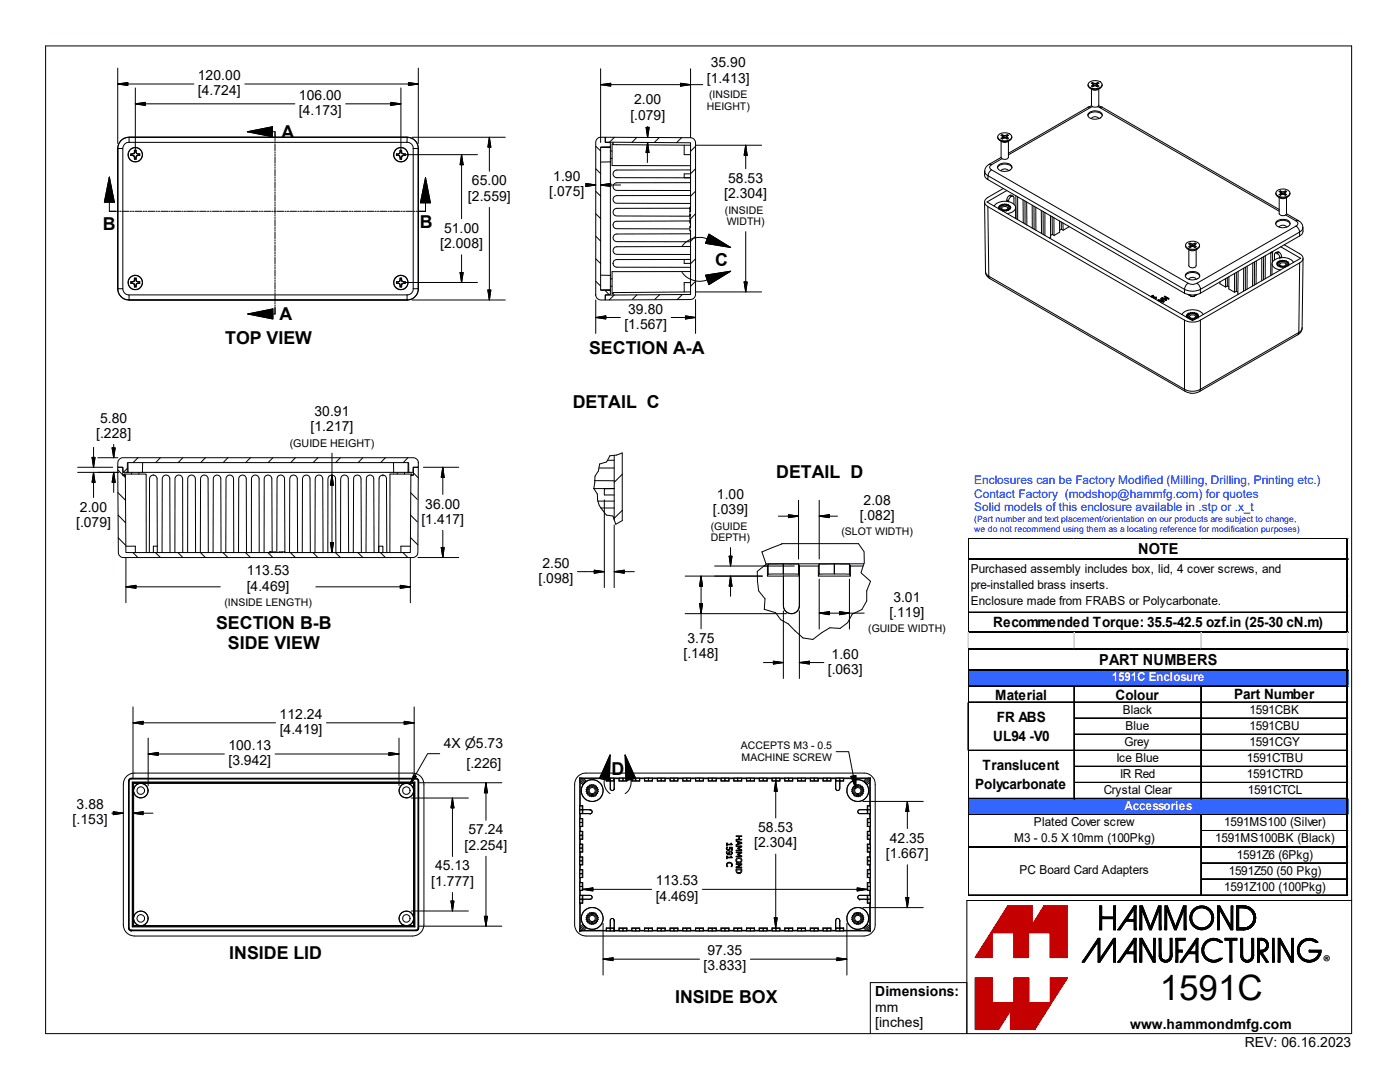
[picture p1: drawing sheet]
<svg xmlns="http://www.w3.org/2000/svg" width="279mm" height="216mm" viewBox="0 0 279 216" stroke-linecap="round" stroke-linejoin="round" font-family="sans-serif">
<defs><g id="words">
<text font-size="7" x="231.4" y="199.6">1591C</text>
<g font-size="3.5">
<text x="56.2" y="27.5">A</text>
<text x="20.5" y="45.8">B</text>
<text x="83.8" y="45.6">B</text>
<text x="142.7" y="53">C</text>
<text x="55.8" y="63.8">A</text>
<text x="44.9" y="68.6">TOP VIEW</text>
<text x="117.6" y="70.6">SECTION A-A</text>
<text x="114.3" y="81.4">DETAIL C</text>
<text x="154.9" y="95.4">DETAIL D</text>
<text x="43.1" y="125.6">SECTION B-B</text>
<text x="45.5" y="129.6">SIDE VIEW</text>
<text x="122" y="154.7">D</text>
<text x="45.7" y="191.3">INSIDE LID</text>
<text x="134.7" y="200.2">INSIDE BOX</text>
</g>
<text font-size="3.1" x="264" y="192.8">®</text>
<g font-size="3">
<text x="227.1" y="110.6">NOTE</text>
<text x="219.4" y="132.7">PART NUMBERS</text>
</g>
<g font-size="2.8">
<text x="39.5" y="16">120.00</text>
<text x="141.1" y="16.5">[1.413]</text>
<text x="141.9" y="13.4">35.90</text>
<text x="39.5" y="19">[4.724]</text>
<text x="59.7" y="19.9">106.00</text>
<text x="59.7" y="23">[4.173]</text>
<text x="125.8" y="23.9">[.079]</text>
<text x="126.6" y="20.8">2.00</text>
<text x="93.4" y="40">[2.559]</text>
<text x="94.2" y="37">65.00</text>
<text x="109.6" y="39.2">[.075]</text>
<text x="110.4" y="36.1">1.90</text>
<text x="144.5" y="39.5">[2.304]</text>
<text x="145.3" y="36.5">58.53</text>
<text x="88.6" y="46.5">51.00</text>
<text x="87.9" y="49.5">[2.008]</text>
<text x="124.6" y="65.6">[1.567]</text>
<text x="125.4" y="62.6">39.80</text>
<text x="62.8" y="83">30.91</text>
<text x="19.2" y="87.3">[.228]</text>
<text x="20" y="84.3">5.80</text>
<text x="62" y="86.1">[1.217]</text>
<text x="84.9" y="101.5">36.00</text>
<text x="143.1" y="99.5">1.00</text>
<text x="172.3" y="100.7">2.08</text>
<text x="15.2" y="105.1">[.079]</text>
<text x="16" y="102.1">2.00</text>
<text x="84.1" y="104.5">[1.417]</text>
<text x="142.3" y="102.6">[.039]</text>
<text x="171.6" y="103.8">[.082]</text>
<text x="108.2" y="113.3">2.50</text>
<text x="49.3" y="114.8">113.53</text>
<text x="49.3" y="117.8">[4.469]</text>
<text x="107.5" y="116.3">[.098]</text>
<text x="177.5" y="123.1">[.119]</text>
<text x="178.3" y="120.1">3.01</text>
<text x="198.2" y="125.1">Recommended Torque: 35.5-42.5 ozf.in (25-30 cN.m)</text>
<text x="136.4" y="131.3">[.148]</text>
<text x="137.2" y="128.3">3.75</text>
<text x="166" y="131.4">1.60</text>
<text x="165.2" y="134.5">[.063]</text>
<text x="55.8" y="143.4">112.24</text>
<text x="198.6" y="139.7">Material</text>
<text x="222.6" y="139.7">Colour</text>
<text x="246.3" y="139.5">Part Number</text>
<text x="45.6" y="149.6">100.13</text>
<text x="55.8" y="146.5">[4.419]</text>
<text x="88.6" y="149.4">4X ⌀5.73</text>
<text x="198.2" y="147.8">UL94 -V0</text>
<text x="198.9" y="144">FR ABS</text>
<text x="45.6" y="152.7">[3.942]</text>
<text x="93.1" y="153.3">[.226]</text>
<text x="196.1" y="153.6">Translucent</text>
<text x="15.3" y="161.5">3.88</text>
<text x="194.6" y="157.4">Polycarbonate</text>
<text x="14.5" y="164.5">[.153]</text>
<text x="93.5" y="166.5">57.24</text>
<text x="151.3" y="166">58.53</text>
<text x="86.8" y="173.7">45.13</text>
<text x="92.7" y="169.5">[2.254]</text>
<text x="150.5" y="169.1">[2.304]</text>
<text x="176.8" y="171.2">[1.667]</text>
<text x="177.6" y="168.1">42.35</text>
<text x="86" y="176.7">[1.777]</text>
<text x="130.9" y="176.7">113.53</text>
<text x="130.9" y="179.7">[4.469]</text>
<text x="141.2" y="190.6">97.35</text>
<text x="140.4" y="193.6">[3.833]</text>
<text x="174.7" y="198.7">Dimensions:</text>
<text x="174.7" y="201.9">mm</text>
<text x="174.7" y="205">[inches]</text>
<text x="225.6" y="205.4">www.hammondmfg.com</text>
<text x="248.4" y="208.9">REV: 06.16.2023</text>
</g>
<g font-size="2.5">
<text x="193.7" y="114.3">Purchased assembly includes box, lid, 4 cover screws, and</text>
<text x="193.7" y="117.5">pre-installed brass inserts.</text>
<text x="193.7" y="120.7">Enclosure made from FRABS or Polycarbonate.</text>
<text x="224.1" y="142.4">Black</text>
<text x="249.4" y="142.4">1591CBK</text>
<text x="224.4" y="148.8">Grey</text>
<text x="224.6" y="145.6">Blue</text>
<text x="249.4" y="148.8">1591CGY</text>
<text x="249.4" y="145.6">1591CBU</text>
<text x="222.8" y="152.1">Ice Blue</text>
<text x="223.5" y="155.3">IR Red</text>
<text x="248.8" y="155.3">1591CTRD</text>
<text x="248.8" y="152.1">1591CTBU</text>
<text x="220.3" y="158.5">Crystal Clear</text>
<text x="249" y="158.5">1591CTCL</text>
<text x="206.4" y="164.9">Plated Cover screw</text>
<text x="244.3" y="164.9">1591MS100 (Silver)</text>
<text x="202.4" y="168.1">M3 - 0.5 X 10mm (100Pkg)</text>
<text x="242.5" y="168.1">1591MS100BK (Black)</text>
<text x="246.8" y="171.3">1591Z6 (6Pkg)</text>
<text x="203.5" y="174.3">PC Board Card Adapters</text>
<text x="244.3" y="177.7">1591Z100 (100Pkg)</text>
<text x="245.2" y="174.5">1591Z50 (50 Pkg)</text>
</g>
<g font-size="2.5" fill="#fff">
<text x="221.9" y="135.9">1591C Enclosure</text>
<text x="224.4" y="161.6">Accessories</text>
</g>
<g font-size="2.4" fill="#00f">
<text x="194.4" y="96.6">Enclosures can be Factory Modified (Milling, Drilling, Printing etc.)</text>
<text x="194.4" y="99.3">Contact Factory (modshop@hammfg.com) for quotes</text>
<text x="194.4" y="102">Solid models of this enclosure available in .stp or .x_t</text>
</g>
<g font-size="2.1">
<text x="141.1" y="21.9">HEIGHT)</text>
<text x="141.5" y="19.6">(INSIDE</text>
<text x="144.7" y="42.7">(INSIDE</text>
<text x="145" y="45">WIDTH)</text>
<text x="57.8" y="89.2">(GUIDE HEIGHT)</text>
<text x="141.8" y="105.7">(GUIDE</text>
<text x="141.9" y="108">DEPTH)</text>
<text x="167.9" y="106.8">(SLOT WIDTH)</text>
<text x="44.8" y="120.9">(INSIDE LENGTH)</text>
<text x="173.2" y="126.2">(GUIDE WIDTH)</text>
<text x="147.9" y="149.5">ACCEPTS M3 - 0.5</text>
<text x="148" y="151.9">MACHINE SCREW</text>
</g>
<g font-size="1.7" fill="#00f">
<text x="194.4" y="104.1">(Part number and text placement/orientation on our products are subject to change,</text>
<text x="194.4" y="106.1">we do not recommend using them as a locating reference for modification purposes)</text>
</g>
</g></defs>
<g fill="#3365ff">
<path d="M193.4 133.6h75.7v3.4h-75.7z"/>
<path d="M193.4 159.3h75.7v3.4h-75.7z"/>
</g>
<g fill="none" stroke="#d4d4d4" stroke-width=".2">
<path d="M193.2 107.3v.1M214.3 107.3v.1M239.6 107.3v.1M268.9 107.3v.1M269 107.4h.1M269 111.5h.1M269 115.7h.1M269 118.9h.1M193.2 126.3v3M193.3 126.3v3M214.3 126.3v3M214.4 126.3v3"/>
<path d="M239.6 126.3v3M239.7 126.3v3M268.9 126.3v3M269 126.3v3M269 122.1h.1M269 126.1h.1M269 129.5h.1M269 133.6h.1M269 136.8h.1M269 140h.1M269 143.2h.1M269 146.5h.1"/>
<path d="M269 149.7h.1M269 152.9h.1M269 156.1h.1M269 159.3h.1M269 162.5h.1M269 165.7h.1M269 168.9h.1M269 172.1h.1M269 175.3h.1M269 178.5h.1"/>
</g>
<g fill="none" stroke="#000" stroke-width=".2">
<path d="M9.1 9.2h260.6v197h-260.6zM23.5 16.8l2-.3v.6zM23.5 16.8h15.2M23.5 13.6v15M27 17.5v12.4M48.9 16.8h34.6M80 17.5v12.4M81.5 16.5l2 .3-2 .3zM83.5 13.6v15M119.9 13.7v14.7M119.9 16.9l2-.3v.6zM119.9 16.9h20.4"/>
<path d="M135.8 16.6l2 .3-2 .3zM137.8 13.7v13.8M217.1 16.9a1.23 1.23 0 0 0 1.7 .9 .99 .99 0 0 0 1.1-.9M217.3 16.5a1.89 1.89 0 0 1 2.6 .2 1.29 1.29 0 0 1-1.7 1 .78 .78 0 0 1-.8-.3 .78 .78 0 0 1-.1-.9zM217.6 17.6a1.43 1.43 0 0 0 1.9 0M217.8 17.8v3.2a.86 .86 0 0 0 1.5 0v-3.2M218.1 17v.3M218.1 16.5l-.3 .1 .4 .3M218.1 17l-.3 .2 .3 .1M218.1 16.5l.2 .1M218.1 16.5l-.1 .2M218.2 16.9v.3"/>
<path d="M218.2 16.9l-.1 .1M218.2 16.9l.1 .1M218.3 16.6v.4h.2M218.3 16.6l.2 .1M218.5 16.7v.3M218.8 16.6v.4l.1-.1M218.8 16.6l-.3 .1M218.8 17h-.3M218.9 16.9l.2 .1M218.9 16.9v.3M219.1 17l.2 .2-.2 .1a.74 .74 0 0 0-1 0M219.1 16.5l.2 .1-.2 .1"/>
<path d="M219.1 17l-.1 .3M219.1 16.7l-.2 .2M219.1 16.5v.2M219.1 16.5l-.3 .1M21.8 35.3l1 5h-2zM21.8 35.3v6.9h1.4M23.5 29.6h.1M23.5 29.6v28M24.5 29.6v28h-1M25.8 28.4a1.23 1.23 0 0 0-1.3 1.2h-1M25.8 27.4h55.4v1h-55.4zM25.8 27.4a2.24 2.24 0 0 0-2.3 2.2"/>
<path d="M25.8 27.4h55.5a2.24 2.24 0 0 1 2.2 2.2M26.1 31h.4M26.1 30.7l.4 .1M26.1 30.7v.3M26.1 30.7h.4M26.2 31h.3M26.2 30.8l-.1 .2M26.5 31l.2 .1M26.7 30.6l-.2 .1M26.7 30.6h.1M26.7 31.1l.1 .3M26.8 30.6l-.3 .1"/>
<path d="M26.8 31.1v.3M26.8 30.3l-.1 .3M26.8 30h.4M26.8 30l.3 .1M26.8 30v.3M26.8 31.7h.4M26.8 31.4v.3M26.9 30.4l-.1 .2M26.9 30.1l-.1 .2M26.9 31.7h.3M26.9 31.4l-.1 .3M27 20.7l2-.3v.6z"/>
<path d="M27 20.7h31.8M27.1 30.1v.3M27.2 30.3v.3M27.2 30v.3M27.2 30.3l.1 .3M27.2 30l-.1 .1M27.2 31.4l-.1 .3M27.2 31.4v.3M27.3 30.6l.2 .2M27.3 30.6l.2 .1M27.3 31.1l-.2 .3M27.3 31.1l-.1 .3"/>
<path d="M27.5 31h.4M27.5 31l-.3 .1M27.5 30.7l.3 .1M27.5 30.7h.4M27.5 31l-.2 .1M27.9 30.7v.3M27.9 30.7l-.1 .3M49.4 26.3l5-1v2zM49.4 26.3h5.5v1.3M54.9 27.8v.3M54.9 28.3v.3M54.9 28.8v1.3"/>
<path d="M54.9 30.3v.3M54.9 30.8v.3M54.9 31.3v1.3M54.9 32.8v.3M54.9 33.3v.3M54.9 33.8v1.3M54.9 35.3v.3M54.9 35.8v.3M54.9 36.3v1.3M54.9 37.8v.3M54.9 38.3v.3M54.9 38.8v1.3"/>
<path d="M69 20.7h11M78 20.4l2 .3-2 .3zM79.1 30.7l.4 .1M79.1 30.7v.3M79.1 30.7h.4M79.1 31h.4M79.2 30.8l-.1 .2M79.2 31h.3M79.5 31l.2 .1M79.7 30.6l-.2 .1M79.7 30.6h.1M79.7 31.1l.1 .3"/>
<path d="M79.8 30.6l-.3 .1M79.8 31.1v.3M79.8 31.7h.4M79.8 30.3l-.1 .3M79.8 30h.4M79.8 30l.3 .1M79.8 30v.3M79.8 31.4v.3M79.9 30.4l-.1 .2M79.9 31.7h.3M79.9 30.1l-.1 .2M79.9 31.4l-.1 .3"/>
<path d="M80.1 30.1v.3M80.2 31.4l-.1 .3M80.2 30.3v.3M80.2 30v.3M80.2 31.4v.4M80.2 30.3l.1 .3M80.2 30l-.1 .1M80.3 31.1l-.2 .3M80.3 30.6l.2 .2M80.3 31.1l-.1 .3M80.3 30.6l.2 .1M80.5 31l-.3 .1"/>
<path d="M80.5 30.7l.3 .1M80.5 30.7h.4M80.5 31l-.2 .1M80.5 31h.4M80.9 30.7v.3M80.9 30.7l-.1 .3M81 30.9h14.3M81.2 27.4a2.08 2.08 0 0 1 2.2 2.2h-.9M81.2 28.4a1.16 1.16 0 0 1 1.3 1.2M82.3 27.4h18.5M82.5 29.6v28M83.5 29.6v28h-1"/>
<path d="M83.5 29.6v28M84.9 35.5l1 5h-2zM84.9 35.5v6.7h-1.4M92.1 30.9l.3 2h-.6zM92.1 30.9v12.7M97.7 27.4l.3 2h-.6zM97.7 27.4v6.8M116.9 36.6l2 .3-2 .3zM116.9 36.9h2M118.9 38.2l1 .9M118.9 33.7l1 .9M118.9 29.2l1 .9"/>
<path d="M119.3 27.6a1.79 1.79 0 0 1 1.5-.2v1h1v.2v.6l-.1 .1-1.8 .1v28.5l1.8 .1 .1 .1v.7h-1v1.1h-.9l-.6-.3-.4-.8v-30.4zM119.9 29.4h1.9M119.9 36.9l2-.3v.6zM119.9 36.9h3.9M120.8 27.4l17 .1 .5 .1 .4 .5 .1 .4v30.3l-.2 .6-.3 .3-.5 .1-17 .1v-1l17-.1v-12.8h-.1v-.6h.1v-1.1h-.1l.1-.1v-.6h-.1v-.5h.1v-.3h-.1v-.6h.1v-.5h-.1l.1-.1v-13.1l-17-.1zM121.8 29.4v2.9M121.8 32.3h-1.9M121.8 29.2v.2M121.8 32.3v22.6M121.8 30.1h.4M121.8 31.6h.4M122.3 28.7h-.1v4.3l15.6 .1"/>
<path d="M122.3 28.4v.5l15.5 .1M122.6 27.4l-1 1M127.1 27.4l-1 1M128.9 25.4h.7l-.4 2zM129.2 28.4v4M129.2 28.4l.3 2h-.6zM129.3 25.2l-.1 2.2M131.6 27.5l-1 .9M136 27.5l-1 1M136.5 29v1.9h1.3M137.8 33.9h-14.7a.76 .76 0 0 0-.8 .8 .76 .76 0 0 0 .8 .8h14.7M137.8 36.4l-14.7 .1a.76 .76 0 0 0-.8 .7 .76 .76 0 0 0 .8 .8h14.7"/>
<path d="M137.8 39h-14.7a.76 .76 0 0 0-.8 .8 .76 .76 0 0 0 .8 .8h14.7M138.8 29h13.2M138.8 33.7l-1 1h-1.3v.8M138.8 38.1l-1 1.1M138.8 29.2l-1 1M148.8 29v4.7M148.8 29l.3 2h-.6zM196.5 34.1l.2 .7 .5 .3M196.5 34.1a1.35 1.35 0 0 0 .6 1.7l.1-.7M197.1 35.8l39.3 22.7M197.2 35.1l39.2 22.6v.8M197.4 32.8a1.7 1.7 0 0 0-.9 1.3"/>
<path d="M197.9 32.9a.53 .53 0 0 0-.4 .5 .53 .53 0 0 0 .4 .5l-.6 .6-.1 .6M197.9 33.9l39.2 22.6M199.1 33.5a1.8 1.8 0 0 1 2.7-.3l.2 .3M199.1 27.3a1.23 1.23 0 0 0 1.7 .9 1.03 1.03 0 0 0 1.1-.9M199.2 33a1.93 1.93 0 0 1 2.7 .2 1.08 1.08 0 0 1-1.4 1 1.05 1.05 0 0 1-1.4-1.1zM199.3 26.9a1.84 1.84 0 0 1 2.6 .3 1.29 1.29 0 0 1-1.8 .9 .77 .77 0 0 1-.8-.3 .77 .77 0 0 1 0-.9zM199.5 28a1.43 1.43 0 0 0 2 0M199.8 34.1a.92 .92 0 0 1 1.5 0M199.8 28.2v3.2a.86 .86 0 0 0 1.5 0v-3.2M199.8 31.4l-2.4 1.4M200 31.6l-2.1 1.3-.5-.1M200 27.2l.1 .1"/>
<path d="M200 27.5v.2M200 26.9l-.2 .1 .2 .2M200 26.9l.3 .1M200 26.9v.3M200.1 27.3l.1 .3M200.1 27.3l-.1 .2M200.1 27.3l.1 .1M200.2 37.6l-3.1 1.8a.97 .97 0 0 0-.6 .9 .97 .97 0 0 0 .6 .9l.2 14.1 .2 .3M200.3 27l-.1 .4 .3 .1M200.3 27l.2 .1M200.5 27.1v.4M200.8 27v.4l.1-.1"/>
<path d="M200.8 27l-.3 .1M200.8 27.4l-.3 .1M200.9 27.3l.1 .2M200.9 27.3l-.1 .3M200.9 39.9l.4 .2M200.9 39.9v.3M200.9 38l-3.9 2.3 41 23.7 21.6-12.5-4-2.2M201 27.5l.3 .1-.3 .1a.74 .74 0 0 0-1 0l-.2-.1 .2-.1M201 26.9l.3 .1-.3 .2M201 27.5v.2M201 27.2l-.1 .1M201 26.9v.3"/>
<path d="M201 26.9l-.2 .1M201.4 39l-.3 .4-.2 .5M201.4 39l.3-.1 .5 .3M201.4 39l.4 .2M201.5 39l.3 .2M201.8 39.2l-.5 .6v.3M201.8 39.2h.1M201.8 39.2l.3-.1 .2 .2 .1 1.5M202.7 39.1l.1 4.5M203.1 39.3v4.5M204.2 39.9v4.6M217.1 23.1a1.74 1.74 0 0 1 2.9 0"/>
<path d="M217.2 21.4l-15.9 9.2M217.3 22.6a1.91 1.91 0 0 1 2.7 .2 .99 .99 0 0 1-1.2 1 1.39 1.39 0 0 1-1.7-.9zM217.7 21.4l-16.4 9.5M217.8 23.7a.92 .92 0 0 1 1.5 0M217.8 21.1l-.6 .3M218.1 21.3l-.4 .1h-.5M219 21.3l.4 .1M219.2 21.1l.7 .3M219.9 21.4h-.5l35.9 20.7M219.9 21.4l35.4 20.4M254.6 38.5a1.24 1.24 0 0 0 1.7 1 1.02 1.02 0 0 0 1.1-1M254.8 38.1a1.84 1.84 0 0 1 2.6 .3 1.26 1.26 0 0 1-1.7 .9 .78 .78 0 0 1-.9-.3 .78 .78 0 0 1 0-.9z"/>
<path d="M255 39.2a1.43 1.43 0 0 0 2 0M255.3 39.4v3.2a.86 .86 0 0 0 1.5 0v-3.2M255.5 38.4l.1 .1M255.5 38.7l.1 .2M255.5 38.1l-.2 .1 .2 .2M255.5 38.7l-.2 .1 .2 .2a.69 .69 0 0 1 1 0M255.5 38.1l.3 .1M255.5 38.1v.3M255.6 38.5l.1 .4M255.6 38.5l-.1 .2M255.7 38.6h.1M255.8 38.2l-.1 .4 .3 .1"/>
<path d="M255.8 38.2l.2 .1M256 38.3v.4M256.3 38.2v.4h.1M256.3 38.2l-.3 .1M256.3 38.6l-.3 .1M256.4 38.5l.1 .2M256.4 38.5l-.1 .4M256.5 38.7l.3 .1-.3 .2M256.5 38.1l.3 .1-.4 .3M256.5 38.7v.2M256.5 38.1v.3M256.5 38.1l-.2 .1"/>
<path d="M23.4 42.2h.3M23.5 57.6a2.17 2.17 0 0 0 2.3 2.3M23.5 57.6a2.24 2.24 0 0 0 2.3 2.3M23.9 42.2h.3M24.4 42.2h1.4M24.5 57.6a1.23 1.23 0 0 0 1.3 1.2v1.1M25.8 58.8h55.4M26 42.2h.2M26.1 56.5h.4M26.1 56.2l.4 .1M26.1 56.2v.3M26.1 56.2h.4"/>
<path d="M26.2 56.5h.3M26.2 56.3l-.1 .2M26.5 42.2h.3M26.5 56.5l.2 .1M26.7 56.1l-.2 .1M26.7 56.1l.1 .1M26.7 56.6l.1 .3M26.8 56.2h-.3M26.8 56.6v.3M26.8 57.3h.4M26.8 55.8l-.1 .3M26.8 55.5h.4"/>
<path d="M26.8 55.5h.3M26.8 55.5v.3M26.8 56.9v.4M26.9 57.2l.3 .1M26.9 55.9l-.1 .3M26.9 56.9l-.1 .4M26.9 55.5l-.1 .3M27 42.2h1.3M27.1 55.5v.4M27.2 56.9l-.1 .3M27.2 55.8v.4M27.2 55.5v.3"/>
<path d="M27.2 56.9v.4M27.2 55.8l.1 .3M27.2 55.5h-.1M27.3 56.6l-.2 .3M27.3 56.1l.2 .2M27.3 56.6l-.1 .3M27.3 56.1l.2 .1M27.5 56.5h.4M27.5 56.5l-.3 .1M27.5 56.2l.3 .1M27.5 56.2h.4M27.5 56.5l-.2 .1"/>
<path d="M27.9 56.2v.3M27.9 56.2l-.1 .3M28.6 42.2h.2M29 42.2h.3M29.5 42.2h1.4M31.1 42.2h.3M31.6 42.2h.3M32.1 42.2h1.4M33.7 42.2h.3M34.2 42.2h.3M34.7 42.2h1.3M36.3 42.2h.2"/>
<path d="M36.7 42.2h.3M37.3 42.2h1.3M38.8 42.2h.3M39.3 42.2h.3M39.8 42.2h1.4M41.4 42.2h.3M41.9 42.2h.3M42.4 42.2h1.4M44 42.2h.2M44.5 42.2h.2M45 42.2h1.3M46.6 42.2h.2"/>
<path d="M47 42.2h.3M47.5 42.2h1.4M49.1 42.2h.3M49.6 42.2h.3M50.1 42.2h1.4M51.7 42.2h.3M52.2 42.2h.3M52.7 42.2h1.4M54.3 42.2h.2M54.8 42.2h.2M54.9 40.3v.3M54.9 40.8v.3"/>
<path d="M54.9 41.3v1.3M54.9 42.8v.3M54.9 43.3v.3M54.9 43.8v1.3M54.9 45.3v.3M54.9 45.8v.3M54.9 46.3v1.3M54.9 47.9v.2M54.9 48.3v.3M54.9 48.9v1.2M54.9 50.3v.3M54.9 50.8v.3"/>
<path d="M54.9 51.3v1.3M54.9 52.9v.2M54.9 53.3v.3M54.9 53.8v1.3M54.9 55.4v.2M54.9 55.9v.2M54.9 56.4v1.2M54.9 57.9v.2M54.9 58.4v.2M54.9 58.8v1.4M55.2 42.2h1.4M56.9 42.2h.2"/>
<path d="M57.3 42.2h.3M57.8 42.2h1.4M59.4 42.2h.3M59.9 42.2h.3M60.4 42.2h1.3M62 42.2h.3M62.5 42.2h.2M63 42.2h1.3M64.5 42.2h.3M65 42.2h.3M65.5 42.2h1.4M67.1 42.2h.3"/>
<path d="M67.6 42.2h.3M68.1 42.2h1.4M69.7 42.2h.3M70.2 42.2h.3M70.7 42.2h1.3M72.3 42.2h.2M72.8 42.2h.2M73.3 42.2h1.3M74.8 42.2h.3M75.3 42.2h.3M75.8 42.2h1.4M77.4 42.2h.3"/>
<path d="M77.9 42.2h.3M78.4 42.2h1.4M79.1 56.2l.4 .1M79.1 56.2v.3M79.1 56.2h.4M79.1 56.5h.4M79.2 56.3l-.1 .2M79.2 56.5h.3M79.5 56.5l.2 .1M79.7 56.1l-.2 .1M79.7 56.1l.1 .1M79.7 56.6l.1 .3"/>
<path d="M79.8 56.2h-.3M79.8 56.6v.3M79.8 57.3h.4M79.8 55.8l-.1 .3M79.8 55.5h.4M79.8 55.5h.3M79.8 55.5v.3M79.8 56.9v.4M79.9 55.9l-.1 .3M79.9 57.2l.3 .1M79.9 56.9l-.1 .4M79.9 55.5l-.1 .3"/>
<path d="M80 42.2h.3M80.1 55.5v.4M80.2 56.9l-.1 .3M80.2 55.8v.4M80.2 55.5v.3M80.2 56.9v.4M80.2 55.8l.1 .3M80.2 55.5h-.1M80.3 56.6l-.2 .3M80.3 56.1l.2 .2M80.3 56.6l-.1 .3M80.3 56.1l.2 .1"/>
<path d="M80.5 42.2h.3M80.5 56.5l-.3 .1M80.5 56.2l.3 .1M80.5 56.2h.4M80.5 56.5l-.2 .1M80.5 56.5h.4M80.9 56.2v.3M80.9 56.2l-.1 .3M81 42.2h1.3M81 56.4h14.3M82.3 59.9h18.5M82.5 57.6a1.16 1.16 0 0 1-1.3 1.2"/>
<path d="M82.6 42.2h.2M83.1 42.2h.2M83.5 57.6a2.24 2.24 0 0 1-2.2 2.3h-55.5M83.5 57.6a2.17 2.17 0 0 1-2.3 2.2v-1M91.8 54.4h.6l-.3 2zM92.1 50.8v5.6M97.4 57.9h.6l-.3 2zM97.7 41.4v18.5M118.9 59.9v6.6M118.9 56.1l1 1M118.9 51.6l1 1M118.9 47.1l1 1"/>
<path d="M118.9 42.7l1 .9M119.9 54.9h1.9M120.7 57.9l.9 .9M121.8 54.9v2.9M121.8 57.8h-1.9M121.8 57.8v.3M121.8 55.6h.4M121.8 57.1h.4M122.3 52.5l.3-.5 .5-.2h14.7h-1.3v.8h1.3M122.3 52.5v.1M122.3 52.6l.3 .5 .5 .2h14.7M122.6 58.8l-1 1.1"/>
<path d="M127.1 58.8l-.9 .9M131.7 58.8l-1 .9M136.1 49.1a4.3 4.3 0 0 1 5-1.5l4.7 1.8M136.2 58.8l-1.1 1M137.7 44.1l-14.6 .1a.74 .74 0 0 0-.8 .7 .74 .74 0 0 0 .8 .7l14.6 .1M137.7 42.8h.1M137.7 43.6l.1 .1M137.7 41.7v.2h.1M137.7 44.3v.2h.1M137.7 46l.1 .1M137.8 54.2h-15.6v4.3h.1M137.8 46.7h-14.7a.76 .76 0 0 0-.8 .8 .76 .76 0 0 0 .8 .7h14.7"/>
<path d="M137.8 49.2h-14.7a.76 .76 0 0 0-.8 .8 .76 .76 0 0 0 .8 .8h14.7M137.8 58.3l-15.5 .1v.4M137.8 56.4h-1.3v1.9M137.8 42.9l-.1 .2h.1M137.8 42.1l-.1 .1M137.8 41.4h-.1v.2h-14.6a.76 .76 0 0 0-.8 .7 .76 .76 0 0 0 .8 .8h14.6M137.8 45.2h-.1v.2M137.8 43.9h-.1v.3M138.8 59.8v6.7M138.8 58.3h13.2M138.8 56.1l-1 1M138.8 51.6l-1 1"/>
<path d="M138.8 47.1l-1 1M138.8 42.7l-1 1M140.8 54.9l5-.8-4.3 2.7zM141.5 46.7l4.3 2.7-5-.8zM145.8 54.1l-4.7 1.8a4.4 4.4 0 0 1-5-1.5M148.5 56.3h.6l-.3 2zM148.8 46.2v12.1M196.5 40.3l.2 13.9M196.7 54.2a1.58 1.58 0 0 0 .8 1.4M196.7 54.2l.1 .4 .5 .5 39.1 22.6 .2 .4M197.1 41.2l39.3 22.7M197.5 55.6l39.1 22.5"/>
<path d="M198.4 41.1a2.8 2.8 0 0 1 4.2-.1 1.17 1.17 0 0 1-1.3 1.6h-.3M199.3 41.4l.2 .4M199.3 41.4h.1M199.4 41.2h.1M199.4 41.6h.1M199.5 41l-.2 .4M199.5 41h.1M199.6 41.2a1.3 1.3 0 0 1 1.9 .2 1.15 1.15 0 0 1-2 0zM199.6 41.8l.2 .1M199.9 41.1a.9 .9 0 0 1 1.4 .4 .95 .95 0 0 1-1.6-.1zM199.9 42l.6 .1M200.1 41.8l-.2-.2a.63 .63 0 0 1 .6-.4 .63 .63 0 0 1 .6 .4l-.2 .2"/>
<path d="M200.5 42.1h.1M200.5 40.7l-1 .3M200.5 40.7h.1M200.5 40.7l.7 .2 .5 .3M201.3 40.1v.2M201.7 41.6h.1M201.7 41.2h.1M201.7 41.6l-.4 .4-.8 .1M201.7 41.2l-.1 .1 .1 .1M201.7 41.4h.1M201.7 41.4l-.1 .1 .1 .1M202.7 41.4v2.2"/>
<path d="M204.6 40.1v4.6M204.9 40.3v4.6M206 40.9v4.7M206.4 41.1v4.6M206.7 41.4v4.6M207.8 42l.1 4.6M208.2 42.2v4.6M208.5 42.4v4.6M209.6 43l.1 4.4-.3 .1M210 43.2v3.6M210 46.8l-.3 .2M210.3 43.5l.1 3.5"/>
<path d="M211.5 44.1v2.2l-1.1 .7-.4-.2M211.8 44.3v1.4M211.8 45.7l-.3 .2M212.1 44.5l.1 1.5M213.3 45.1v.2l-1.1 .7-.4-.3M229.7 59.1v.1M229.7 59.1l.4-.2-.1 .1 .6 .4 .2-.1-.1 .2-.8-.4zM229.8 59.2h.1M229.9 59.2l.8 .4M229.9 59.1v.1M230.2 58.9l-.1 .2M230.7 59.5v.1"/>
<path d="M230.8 59.3l-.1 .3M231 59.9l.8 .5M231.1 59.9h.1M231.1 59.9h.4l.4-.2-.2-.2h.1l.5 .6-.1 .1zM231.2 60l1 .3M231.6 59.9l.3-.1 .3 .3zM231.7 59.5l.1 .2M231.8 59.9h.1l.2 .1M231.9 59.4l.8 .6M231.9 59.4l.5 .2 .4-.2-.4-.3h.1l.8 .4-.5-.1-.3 .2 .3 .2-.1 .1zM231.9 59.8v.1M232.4 59.1l.3 .3"/>
<path d="M232.7 59.9v.1M232.8 59.8l-.1 .2M232.8 59.5l-.2 .2M232.8 59.4v.1M232.8 59.5l.4 .2 .1-.2M233.2 59.6v.1M236.4 58.5a3.5 3.5 0 0 0 3.2 0M236.6 55.1a1.81 1.81 0 0 1 2.7-.3l.1 .3M236.6 48.9a1.44 1.44 0 0 0 2.2 .9l.5-.4 .1-.5M236.7 54.6a1.96 1.96 0 0 1 2.7 .2 .93 .93 0 0 1-1.1 1 1.4 1.4 0 0 1-1.7-.9zM236.8 48.5a1.73 1.73 0 0 1 2.6 .4 1.68 1.68 0 0 1-2.7 .4l-.1-.4zM237 49.7a1.49 1.49 0 0 0 2 0"/>
<path d="M237.1 58.8l.7 .4h.5l.6-.4M237.1 56.5a1.81 1.81 0 0 0 1.8 0M237.1 56.5l-.5 .7-.2 .5a3.5 3.5 0 0 0 3.2 0v.8M237.2 58.8l.5 .3M237.3 49.8v3.2a.82 .82 0 0 0 .7 .5 .82 .82 0 0 0 .7-.5v-3.2M237.3 55.7a.9 .9 0 0 1 1.4 0M237.5 48.8l.1 .1M237.5 49.1v.3M237.5 48.5l-.3 .1 .3 .2M237.5 49.1l-.3 .1 .3 .2a.72 .72 0 0 1 1 0l.2-.2-.2-.1M237.5 48.5l.2 .1M237.5 48.5v.3"/>
<path d="M237.6 48.9l.1 .4M237.6 48.9l-.1 .2M237.6 48.9l.1 .1M237.6 59.1h.7M237.6 58.8v.3M237.7 48.6v.4l.3 .1M237.7 48.6l.3 .1M238 48.7v.4M238.3 48.6v.4l.1-.1M238.3 48.6l-.3 .1M238.3 49l-.3 .1M238.4 58.8v.3"/>
<path d="M238.4 48.9l.1 .2M238.4 48.9l-.1 .4M238.5 48.5l.2 .1-.2 .2M238.5 49.1v.3M238.5 48.8l-.1 .1M238.5 48.5v.3M238.5 48.5l-.2 .1M238.8 58.8l-.4 .3M243.5 56.3v.3l1.1 .7 .3-.2M244.6 55.6v1.7M244.9 55.4v1.7M244.9 57.1l.4 .2"/>
<path d="M245.3 55.2l-.1 2.5 1.2 .6 .3-.2M246.4 54.6v3.7M246.7 54.4v3.7M246.7 58.1l.3 .2M247.1 54.1v4.6M248.2 53.5v4.6M248.5 53.3v4.6M248.9 53.1v4.6M250 52.5v4.6M250.4 52.3l-.1 4.6M250.7 52.1v4.6M251.8 51.4v4.6"/>
<path d="M252.2 51.2l-.1 4.6M252.5 51v4.6M253.6 50.4h.1M253.9 52.6v2.2M254 52.3v-2.1l-.4 .2v4.6M254.5 50.5a.84 .84 0 0 1 1 0 .84 .84 0 0 1 .3 .9M254.6 44.7a1.8 1.8 0 0 1 2.7-.3l.2 .3M254.7 44.2a1.96 1.96 0 0 1 2.7 .2 .98 .98 0 0 1-1.1 1 1.4 1.4 0 0 1-1.7-.9zM254.9 50.5l.4 .4 .1 .5M254.9 50.5h.1M254.9 50.5h-.4l-.1 .2-.1 1.2M255 52.2l-.2 .5 .5 .5"/>
<path d="M255.1 52.2h-.1M255.1 52.4a1.28 1.28 0 0 1 1.9 .2 1.14 1.14 0 0 1-2 .1zM255.2 50.3l-.3 .2M255.2 52.5a.93 .93 0 0 1 1.6 .2 .95 .95 0 0 1-1.6-.1zM255.3 45.3a.92 .92 0 0 1 1.5 0M255.3 52.1l-.2 .1M255.3 53.2h.1M255.3 52.1h.1M255.3 53.2l.3 .1M255.4 51.4h.1M255.6 53.3h.1M255.6 52l-.3 .1"/>
<path d="M255.6 53h-.1a.45 .45 0 0 1 .2-.6 .45 .45 0 0 1 .5 .1l.4 .2-.2 .3M255.7 52h-.1M255.8 51.2l-.4 .2M256.3 48.9l3.1 1.7a.95 .95 0 0 1 .7 .9 .95 .95 0 0 1-.7 1l-.2 13.8 .4-.3 .3-.6M256.4 52h.1M256.4 53.3h.1M256.4 52h-.7M256.4 53.3h-.7M256.4 52l.8 .4v.5l-.2 .1M256.6 42.9l2.1 1.2 .5-.1M256.7 53.2l-.3 .1M256.8 42.7l2.4 1.3"/>
<path d="M256.9 53.1l-.1 .1M257.2 52.9h.1M257.2 52.4h.1M258.1 52.4a2.74 2.74 0 0 0-4.2 .1 1.46 1.46 0 0 0 1.6 1.3M258.7 45.1l-19.8 11.4M258.7 45.1l.5 .6 .2 .6 .4-.3 .2-.6M258.7 44.1a.53 .53 0 0 1 .3 .5 .53 .53 0 0 1-.3 .5M259.2 44a1.62 1.62 0 0 1 .8 1.4M259.4 47.1v-.8l-19.8 11.4-.3-.8-.4-.4M259.4 52.5l-19.8 11.4M259.4 47.1l-19.8 11.4M260 45.4a1.34 1.34 0 0 1-.6 1.7"/>
<path d="M260.1 51.6l-.2 13.8M49.4 62.7l5.1-1.1v2zM54.9 60.4v.2M54.9 60.9v.2M54.9 61.4v1.3h-5.5M118.9 63.4l2-.4v.6zM118.9 63.4h4.9M136.8 63l2 .4-2 .2zM138.8 63.4h-4.9M231.9 60.4v.1M232.2 60.2v.1M232.3 60.1l-.1 .2"/>
<path d="M235.9 62.8a2.82 2.82 0 0 1 4.2 0M236.4 63.9v13.8a3.5 3.5 0 0 0 3.2 0l-.2 .4M236.4 63.9a3.5 3.5 0 0 0 3.2 0M236.8 63.3h.1M236.8 62.8h.1M236.8 62.8l.1 .2-.1 .1h.1l-.1 .2M236.9 63.3l.1 .1M237.1 63.5l.2 .1M237.2 62.7a1.13 1.13 0 0 1 1.8 .4 1.2 1.2 0 0 1-2 0zM237.3 62.8a.89 .89 0 0 1 1.5 .3 .95 .95 0 0 1-1.6-.1zM237.3 63.6l.3 .1M237.6 63.5l-.1-.1a.46 .46 0 0 1 .1-.6 .46 .46 0 0 1 .6 0l.4 .3-.2 .4"/>
<path d="M237.6 62.4h.1M237.6 63.7h.1M237.6 62.4l-.7 .4M237.6 62.4h.8l.6 .2 .2 .5-.2 .3M238.6 63.6l-1 .1M238.9 63.5l-.2 .1M239.1 63.3h.1M239.1 62.8h.1M239.6 63.9v13.8l19.6-11.4-.2 .5M259.9 65.4a1.54 1.54 0 0 1-.9 1.4l-19.6 11.3a2.85 2.85 0 0 1-2.8 0M15.5 93.2h7M15.5 94.3h8.2"/>
<path d="M18.4 91.3h.6l-.3 1.9zM18.7 94.3v5M18.7 94.3l.3 1.9h-.6zM18.7 89.3v3.9M19.5 91.3h4M22.4 89.4h.6l-.3 1.9zM22.7 88.7v2.6M22.7 94.3v4M22.7 94.3l.3 1.9h-.6zM23.5 93.7l1 1.1M23.5 93.2h1v1.6h.5l.1 15.5h28.7v-.2h.2v.2h2.4v-.2h.3v.2h25.2l.1-15.5h.5v-1.6h1l-.1 17.3-.4 .5-.6 .3-58-.1-.6-.3-.2-.6zM23.5 98.3l1.5 1.5"/>
<path d="M23.7 91.7l.8-.4h58l.8 .4a1.87 1.87 0 0 1 .2 1.5h-1.1v1l-.1 .1h-.6l-.1-.2v-1.7l-.2-.1h-55.9l-.1 .1v1.8l-.1 .1-.7-.1-.1-1h-1a1.79 1.79 0 0 1 .2-1.5zM24.5 94.8h.5M24.6 94.8l.4 .5M24.8 94.8v-.2h4.4v15.7M25.3 94.3h.3M25.4 93.5l-.7 .7M25.5 92.3l.1 2M25.6 94.3h2.8M26.3 94.3v.3M27.5 91.3l-.9 1M27.7 94.3v.3M28.4 94.3h50.2"/>
<path d="M28.5 92.3l-.1 2M30.6 94.8h.1M30.6 94.8l-.5 .2-.3 .5v14.8M30.6 94.8l.5 .2 .2 .5 .1 13.5M32 91.3l-.9 1M36.5 91.3l-.9 1M41 91.3l-1 1M45.5 91.3l-1 1M50 91.3l-1 1M54.5 91.3l-1 1M58.9 91.3l-.9 1M63.5 91.3l-1 1"/>
<path d="M66.3 94.8l.2 2h-.6zM66.3 90.4v19.9M67.9 91.3l-.9 1M72.4 91.3l-.9 1M76.4 94.8l-.5 .2-.3 .5v14.8v-1.3h.8v1.3M76.4 94.8l.5 .2 .2 .5 .1 14.8M76.4 94.8h.1M76.9 91.3l-.9 1M78.5 92.3l.1 2M78.6 94.3h2.8M79.3 94.3v.3M80.7 94.3v.3"/>
<path d="M81.4 91.3l-.9 1M81.4 94.3h.3M81.4 92.3v2M82 98.3l1.3 1.4M82.2 94.8v-.2h-4.4v15.7M82.5 94.8h-.5M82.5 94.4l1 1M84.5 93.2h7M88.4 93.2l.2 2h-.5zM88.4 93.2v5.5M118.5 97.5h4.1h-2v1.3h2M118.5 97.5l.7 1.1 .1 1.4"/>
<path d="M118.7 95.9h3.9M118.7 95.9v-.9l.7-1 .3-1.4 1.4-.4 .6-1.2 1.4-.2 1.1-.4v13.5l-1.3 .7-.6-1.6-.6-.1a1.45 1.45 0 0 1-1.3-.9l-.5-.6M118.7 95.9l-.2 1.6M119.3 100h3.3M119.3 100l.3 .9 .3 .5M119.5 93.4h3.1M120.6 99.7v17.5M121.2 91.8h1.4M122.6 90.8v12.9M124.2 94.6l-1.6 1.6M159.4 99.8v11.7M163.5 99.8v11.7"/>
<path d="M23.6 102.8l1.5 1.5M23.6 107.3l1.5 1.5M25.1 109h1.9v1.3M25.1 111.3v9M25.1 117.1l2-.3v.6zM25.1 117.1h18.9M26.5 110.3l1 1M31 110.3l1 1M31.4 109h-.8v1.3M31.4 109v1.3M33.9 110.3v-14.8a.75 .75 0 0 0-.8-.7 .75 .75 0 0 0-.7 .7l-.1 14.8M35.5 110.3l1 1"/>
<path d="M36.5 110.3l-.1-14.8a.76 .76 0 0 0-.7-.7 .76 .76 0 0 0-.8 .7v14.8M39 110.3v-14.8a.76 .76 0 0 0-.8-.7 .76 .76 0 0 0-.7 .7l-.1 14.8M40 110.3l1 1M41.6 110.3l-.1-14.8a.75 .75 0 0 0-.7-.7 .75 .75 0 0 0-.8 .7v14.8M44.1 110.3v-14.8a.75 .75 0 0 0-.8-.7 .75 .75 0 0 0-.7 .7l-.1 14.8M44.5 110.3l1 1M46.7 110.3l-.1-14.8a.75 .75 0 0 0-.7-.7 .75 .75 0 0 0-.8 .7v14.8M49 110.3l1 1M49.2 110.3l-.1-14.8a.75 .75 0 0 0-.7-.7 .75 .75 0 0 0-.8 .7v14.8M51.7 110.3v-14.8a.76 .76 0 0 0-.8-.7 .76 .76 0 0 0-.7 .7v14.8M53.5 110.3l1 1M53.8 110.1v.2"/>
<path d="M54 110.1h.1M54 110.1v.2M54 110.1h1v.2M54.3 110.1v-14.6a.76 .76 0 0 0-.8-.7 .76 .76 0 0 0-.8 .7v14.8M56.4 110.1h-.7v.2M56.7 110.1h.2M56.9 110.1l-.1-14.6a.75 .75 0 0 0-.8-.7 .75 .75 0 0 0-.7 .7l-.1 14.8M56.9 110.1v.2M58 110.3l.9 1M59.4 110.3l-.1-14.8a.75 .75 0 0 0-.7-.7 .75 .75 0 0 0-.8 .7v14.8M61.9 110.3v-14.8a.75 .75 0 0 0-.8-.7 .75 .75 0 0 0-.7 .7l-.1 14.8M62.5 110.3l1 1"/>
<path d="M64.5 110.3l-.1-14.8a.75 .75 0 0 0-.7-.7 .75 .75 0 0 0-.8 .7v14.8M65.9 108.2h.6l-.2 2.1zM66.9 110.3l1 1M67 110.3v-14.8a.76 .76 0 0 0-.8-.7 .76 .76 0 0 0-.8 .7v14.8M69.6 110.3l-.1-14.8a.76 .76 0 0 0-.8-.7 .76 .76 0 0 0-.7 .7v14.8M71.4 110.3l1 1M72.1 110.3v-14.8a.74 .74 0 0 0-.8-.7 .74 .74 0 0 0-.7 .7l-.1 14.8M74.7 110.3l-.1-14.8a.74 .74 0 0 0-.7-.7 .74 .74 0 0 0-.8 .7l-.1 14.8M75.9 110.3l1 1M79.9 116.8l2 .3-2 .3zM80.4 110.3l1 1M81.9 109h-1.9v1.3"/>
<path d="M81.9 111.3v9M81.9 117.1h-18.9M81.9 107.2l1.5 1.5M81.9 102.8l1.4 1.3M83.4 111.3h8.1M88.1 109.2h.5l-.2 2.1zM88.4 105.8v5.5M115.2 114.1h5.4M118.6 113.8l2 .3-2 .3zM119.9 101.4h2.7M122.6 104.8v12.4M122.6 114.1l2-.3v.6z"/>
<path d="M122.6 114.1h4M124.2 101.8l-1.6 1.6M136.7 115h15.4M139.9 115l.3 2h-.6zM139.9 115v10.5M142.6 112.9h15.9M145.5 111h.6l-.3 1.9zM145.8 115l.3 2h-.6zM145.8 109.3v3.6M145.8 115v4M152.1 110.1l3.9-1.6h15.3l1.1 1.6a7 7 0 0 1-.6 4.2l1.9 1.7-.7 1.9v2l-1 1.7-1.9 1-.9 1.6-1.5 1.2-2.1-.1-1.6 .9-1.8 1.4-1.9-.3-3-2.8-1.5-.8-1-1.4-2.3-.7 .2-2.1-1.3-1.6-.2-1.9-.1-2 1.8-1.4zM152.9 112.5h19.5"/>
<path d="M153.3 114.6l-.1 .4M153.3 112.5v2.1M155.3 103h4.1M156.3 114.5h.1M156.3 112.5v2M156.3 114.5l-3 .1M156.3 114.5l3.1 .1M156.4 114.9h3.1M156.4 114.9l-.1 .1M157.4 102.7l2 .3-2 .3zM159.4 114.6l.1 .3M159.4 112.5v2.1"/>
<path d="M159.5 112.9h.1M159.5 112.9v8a1.59 1.59 0 0 1-1.6 1.5 1.59 1.59 0 0 1-1.5-1.5v-6M159.5 112.9v2M159.5 112.9l-.1-.4h-6.1l-.1 .4v2.1h3.1M163.3 112.9h-3.8v8a1.6 1.6 0 0 1-1.6 1.6 1.6 1.6 0 0 1-1.6-1.6v-5.9M163.5 115.5v10M163.5 103l2-.3v.6zM163.5 103h3.6M163.5 112.5h6l.2 .4v2.1h-6.4v-2.1zM163.5 114.6l-.2 .4M163.5 112.5v2.1l3-.1M166.5 112.5v2"/>
<path d="M166.5 112.5v2l3 .1M169.5 115.5v10M169.5 112.5v2.1l.2 .4M169.7 112.9h2.6M193.3 107.4v18.9M193.4 107.5h75.7M268.9 107.5v4h-75.6M136.7 122.4h20.3M139.6 120.5h.6l-.3 1.9zM152.4 132.2h3.9M154.3 131.9l2 .3-2 .3zM156.3 121.9v13.5"/>
<path d="M156.3 120.9h.1M159.5 132.2h4.9M159.5 121.9v13.5M159.5 132.2l2-.3v.6zM159.5 120.9h.1M163.5 122.3l2-.3v.7zM163.5 122.3h9M167.5 122l2 .3-2 .4zM193.3 129.3v49.4M193.3 122.1h75.4M193.3 136.8h75.4M193.4 122.2h75.3"/>
<path d="M193.4 136.9h75.3M214.3 137v22.5M214.4 137v22.5M239.6 137v22.5M239.7 137v22.5M25.3 154.9l.9-.6h.6h55.5a2.24 2.24 0 0 1 2.3 2.2v28a2.28 2.28 0 0 1-2.3 2.3h-55.5a2.24 2.24 0 0 1-2.2-2.3v-28l.2-1zM25.7 155.8v29.4M25.8 155.8h-.1v29.4M25.8 155.8v29.4M26.2 155.4l-.3 .2-.1 .2M26.2 155.4v-.1l-.3 .1-.2 .4M26.2 155.4h56.8"/>
<path d="M26.2 155.3l-.3 .1-.2 .4M26.2 155.3h.1M26.4 156h56.4l-.1 .2h-56.2M26.5 156.2h.1M26.5 141.1v14.1M26.5 144.2l2.1-.3v.6zM26.5 144.2h28.5M26.5 156.2h56.2l-.2 .1M26.7 157.5v.6M26.7 156.3l-.2-.1v28.6M26.7 156.3v1.2M26.7 158.1v24.9"/>
<path d="M26.7 156.3h1.1M27.8 156.3l-.7 .4-.4 .8M27.8 156.3h.6M28.4 156.3a1.46 1.46 0 0 1 .7 2.5 1.46 1.46 0 0 1-2.4-.7M28.4 156.3h52.4M29.6 150.5l2-.4v.6zM29.6 150.5h15.2M29.6 147.3v9.5M65.2 144.2h17.5M77.6 150.1l2 .4-2 .2zM79.6 150.5h-24.7M79.6 147.3v9.5"/>
<path d="M80.7 143.9l2 .3-2 .3zM80.8 156.3a1.47 1.47 0 0 0-.8 2.5 1.47 1.47 0 0 0 2.5-.7M80.8 156.3h.6M81.4 156.3l.7 .4 .4 .8M81.4 156.3h1.1M82.1 159.2h11.4M82.5 157.5v.6M82.5 156.3v1.2M82.5 158.1v24.9M82.5 154.6l.6 .3-1.3 1.6zM82.7 141.1v13.7M82.8 156v29"/>
<path d="M83 155.4l.3 .2 .1 .2M83 155.3v.1M83 155.3l.3 .1 .2 .4M83.1 155.3l.4 .2v.3M83.1 155.3h-56.9M83.1 155.3h-.1M83.4 155.8v29.4M83.4 155.8h.1M83.5 155.8v29.4M83.7 156.2h16.5M87.8 150.4h-2.5l-3.5 6.1M90.3 159.2l.3 2h-.6z"/>
<path d="M90.3 159.2v11.7M97 156.2l.3 2h-.6zM97 156.2v7.5M115.3 154.9l.9-.6h.7h55.5a2.24 2.24 0 0 1 2.3 2.2v28a2.28 2.28 0 0 1-2.3 2.3h-55.5a2.28 2.28 0 0 1-2.2-2.3v-28l.2-1zM115.7 155.3l.1 .8M115.7 155.3h.1M115.7 155.6l.8 .8M115.7 155.3h.4M115.7 155.3l1 .9M115.8 156.1v4.7M116.1 155.3l.4 .1M116.1 155.3l.7 .8"/>
<path d="M116.5 155.4l.6 .5a2.19 2.19 0 0 1 3.2 1.6 2.19 2.19 0 0 1-2.6 2.4 2.19 2.19 0 0 1-1.4-3.3l-.5-.5M116.5 155.4h4.5M116.7 156.2l-.4 .4M116.8 156.1l-.1 .1M117 158l.2 .1-.1 .2 .2 .1v.2M117 157.6l.1 .2-.1 .1M117 157.6h.1M117 157.9v.1M117.1 155.9l-.3 .2M117.1 157.2l.1 .2-.2 .2M117.1 157.2h.1M117.3 158.6h.1"/>
<path d="M117.3 158.6h.3v.2M117.6 158.8v.1M117.6 158.9l.3-.1 .1 .2M118 159h.1M118 156.6l-.7 .3v.2l-.2 .1M118 156.6h.1M118 156.6l.2 .1 .2-.1 .6 .3 .4 .7M118.7 158.9l-.2-.1-.1 .2-.2-.2-.2 .2M118.7 158.8v.1M119 158.6h-.2l-.1 .2M119 158.6h.1M119.4 157.6l-.1 .2 .1 .1"/>
<path d="M119.4 157.6h.1M119.4 157.9v.1M119.4 158l-.4 .6M121 155.8h.8M121 155.3v.5M121 155.8v.1M121.8 150.6l-1.2 4.9a2.73 2.73 0 0 0 1.2 2.9M121.8 150.6l-.2 5.1-1.9-.4zM121.8 155.3v.5M121.8 155.8h.1M121.8 155.8h.7M121.8 157.4h.1"/>
<path d="M121.8 155.9h.8M121.8 155.9h.1M122.5 155.3v.5M122.5 155.8l.1 .1M122.6 155.4l-1.6-.1v.6h.8M122.6 155.4v2a.39 .39 0 0 1-.4 .3 .39 .39 0 0 1-.4-.3v-1.5M122.6 155.4v2a.39 .39 0 0 1-.4 .4 .39 .39 0 0 1-.4-.4v-1.5M122.6 155.4h.1M122.6 157.4h.1M122.6 155.4v.5M122.6 155.4h.9M123.6 155.3h1.5v.6h-1.6z"/>
<path d="M123.6 155.3v.5h.7v-.5v.5h.8M123.6 155.8l-.1 .1M124.8 150.6l2.1 4.7-2 .4zM124.8 150.6l1.1 4.9a2.73 2.73 0 0 1-1.1 2.9M125.1 155.3v.6M125.1 155.4h1M126.1 155.4v.5h1.6v-.5M126.1 155.4h1.6M126.1 155.3v.5h.8v-.5v.5h.7M126.1 155.8v.1M127.6 155.3l.1 .6M127.7 155.4h.9"/>
<path d="M128.6 155.4v.5h1.6v-.5M128.6 155.4h1.6M128.7 155.3v.5h.7v-.5v.5h.8M128.7 155.8l-.1 .1M130.2 155.3v.6M130.2 155.4h1M131.2 155.4v.5h1.6v-.5M131.2 155.4h1.6M131.2 155.3v.5h.8M131.2 155.8v.1M132 155.3v.5zM132 155.8h.7"/>
<path d="M132.7 155.3l.1 .6M132.8 155.4h.9M133.7 155.4v.5h1.6v-.5M133.7 155.4h1.6M133.8 155.3v.5h.7v-.5v.5h.8M133.8 155.8l-.1 .1M135.3 155.3v.6M135.3 155.4h.9M136.2 155.4v.5h1.6v-.5M136.2 155.4h1.6M136.3 155.3v.5h.8v-.5v.5h.7M136.3 155.8l-.1 .1"/>
<path d="M137.8 155.3v.6M137.8 155.4h1M138.8 155.4h1.6M138.8 155.4v.5h1.6v-.5M138.8 155.3v.5h.8v-.5v.5h.7M138.8 155.8v.1M140.3 155.3l.1 .6M140.4 155.4h1M141.4 155.4v.5h1.6v-.5M141.4 155.4h1.6M141.4 155.3v.5h.7v-.5v.5h.8M141.4 155.8v.1"/>
<path d="M142.9 155.3l.1 .6M143 155.4h.9M143.9 155.4v.5h1.6v-.5M143.9 155.4h1.6M143.9 155.3v.5h.8v-.5v.5h.7M143.9 155.8v.1M145.4 155.3l.1 .6M145.5 155.4h.9M146.4 155.4v.5h1.6v-.5M146.5 155.3v.5h.7v-.5v.5h.8M146.5 155.8l-.1 .1M148 155.3l-1.6 .1"/>
<path d="M148 155.3v.6M148 155.3v.1M148 155.4h1M149 155.4v.5h1.6v-.5M149 155.4h1.6M149 155.3v.5h.8v-.5v.5h.7M149 155.8v.1M150.5 155.3l.1 .6M150.6 155.4h.9M151.5 155.4v.5h1.6v-.5M151.5 155.4h1.6M151.6 155.3v.5h.7v-.5v.5h.8"/>
<path d="M151.6 155.8l-.1 .1M153.1 155.3v.6M153.1 155.4h1M154.1 155.4v.5h1.6v-.5M154.1 155.4h1.6M154.1 155.3v.5h.8v-.5v.5h.7M154.1 155.8v.1M154.8 155.9l.3 2h-.6zM154.8 155.9v7.3M155.6 155.3l.1 .6M155.7 155.4h.9M156.6 155.4v.5h1.6v-.5"/>
<path d="M156.6 155.4h1.6M156.6 155.3v.5h.8v-.5v.5h.8M156.6 155.8v.1M158.2 155.3v.6M158.2 155.4h1M159.2 155.4v.5h1.6v-.5M159.2 155.4h1.6M159.2 155.3v.5h.7v-.5v.5h.8M159.2 155.8v.1M160.7 155.3l.1 .6M160.8 155.4h.9M161.7 155.4v.5h1.6v-.5"/>
<path d="M161.7 155.4h1.6M161.8 155.3v.5h.7M161.8 155.8l-.1 .1M162.5 155.3v.5M162.5 155.3v.5h.7M163.2 155.3l.1 .6M163.3 155.4h.9M164.2 155.4v.5h1.6v-.5M164.2 155.4h1.6M164.3 155.3v.5h.7M164.3 155.8l-.1 .1M165 155.3l.1 .5"/>
<path d="M165.1 155.3v.5h.7M165.8 155.3v.6M165.8 155.4h1M166.8 155.9v1.5a.41 .41 0 0 0 .4 .4 .41 .41 0 0 0 .4-.4v-1.5M166.8 155.4v.5M166.8 155.4h1.6M166.8 155.9h.8M166.8 155.9h.1M166.8 155.8h.8M166.8 155.3v.5M166.8 155.8v.1M166.9 150h2.5l1.4 7.3"/>
<path d="M167.6 155.9v1.5a.41 .41 0 0 1-.4 .3 .41 .41 0 0 1-.4-.3v-1.5M167.6 155.9h.1M167.6 155.8h.7M167.6 155.8h.1M167.6 155.3v.5M168.3 155.3v.5M168.3 155.8l.1 .1M168.4 155.4v.5h-.8M168.4 155.4h4.4M169.8 154.9l1-.2v2.6zM170 158l.3 .6M170 157.6v.3"/>
<path d="M170 157.6h.1M170 157.9v.1M170.3 158.6h.3v.2h.2l.2 .2 .2-.2 .2 .2 .1-.2 .2 .1M170.3 158.6h.1M171.7 158.8v.1M172.2 159.9h12.1M172.3 157.2l-.1 .2 .2 .2M172.3 157.2l-.6-.5-.7-.1-.4 .1v.2h-.3l-.3 .7M172.3 157.2h.1M172.3 155.9a2.19 2.19 0 0 0-3.2 1.6 2.19 2.19 0 0 0 2.6 2.4 2.19 2.19 0 0 0 1.4-3.3M172.3 155.9l.2 .2M172.4 157.6h.1"/>
<path d="M172.4 158l-.3 .6h-.3l-.1 .2M172.4 157.6l-.1 .2 .1 .1M172.4 157.9v.1M172.5 156.1l.2 .1M172.7 156.2l.2 .2M172.9 156.4l.2 .2M173.3 155.3l-.5 .1-.5 .5M173.3 155.3h.4M173.3 155.3l-.8 .8M173.6 156.1l-.5 .5M173.6 156.1v4.7M173.7 155.6l-.8 .8"/>
<path d="M173.7 155.3h.1M173.7 155.3v.3M173.7 155.6l-.1 .5M173.7 155.3l-1 .9M173.7 155.2v30.6h-58M173.7 155.2v.1M173.7 155.2h-58v30.6M181.1 159.9v5.4M181.1 159.9l.3 2h-.6zM193.2 140.2v9.5M193.3 140h75.4M193.3 149.7h75.4"/>
<path d="M193.3 159.3h75.4M193.4 140.1h75.3M193.4 149.8h75.3M193.4 159.4h75.3M214.5 143.2h54.2M214.5 143.4h54.2M214.5 146.5h54.2M214.5 146.6h54.2M214.5 152.9h54.2M214.5 153h54.2M214.5 156.1h54.2M214.5 156.2h54.2"/>
<path d="M22.3 162.3h2.3M22.6 162l2 .3-2 .3zM26.5 162.3l2.1-.3v.6zM26.5 162.3h4M90 179.8h.6l-.3 2zM90.3 178.1v3.7M97 170.9v13.9M115.7 175.1h.1M115.7 177.7h.1M115.7 178.7v.7h.5M115.7 171v.7h.5M115.7 174.3v.8"/>
<path d="M115.7 173.6v.7M115.7 176.9v.8M115.7 176.1v.8M115.7 178.7h.5M115.7 175.1h.5M115.7 177.7h.5M115.7 174.3h.5M115.7 176.9h.5M115.7 162.3h.1M115.7 164.9h.1M115.7 167.4l.1 .1M115.7 170h.1"/>
<path d="M115.7 172.6h.1M115.7 160.8v.8h.5M115.7 163.4v.7h.5M115.7 166.7v.7M115.7 166.7h.1M115.7 165.9v.8M115.7 168.5v.7h.5M115.7 162.3h.5M115.7 164.9h.5M115.7 167.4h.5M115.7 170h.5M115.7 172.6h.5"/>
<path d="M115.7 166.7h.5M115.8 178.6h.5M115.8 162.3v1M115.8 164.9v1M115.8 167.5v.9M115.8 170v1M115.8 172.6v.9M115.8 175.1v1M115.8 177.7v.9M115.8 178.6l-.1 .1M115.8 173.5l-.1 .1M115.8 176.1h-.1"/>
<path d="M115.8 162.3h.5M115.8 160.8h.5v.8M115.8 163.3h.5v1.6h-.5M115.8 165.9h.5v1.6h-.5M115.8 168.4h.5v1.6h-.5M115.8 171h.5v1.6h-.5M115.8 173.5h.5v1.6h-.5M115.8 176.1h.5v1.6h-.5M115.8 160.8h-.1M115.8 163.3l-.1 .1M115.8 165.9h-.1M115.8 168.4l-.1 .1"/>
<path d="M115.8 171h-.1M116.2 175.1h.1M116.2 177.7h.1M116.2 179.4h-.5v.8M116.2 178.7v.7M116.2 179.4h.1M116.2 179.4v.8M116.2 171v.7M116.2 174.3v.8M116.2 173.6v.7M116.2 176.9v.8M116.2 176.1v.8"/>
<path d="M116.2 174.3h.1M116.2 176.9h.1M116.2 162.3h.1M116.2 164.9h.1M116.2 167.4l.1 .1M116.2 170h.1M116.2 172.6h.1M116.2 161.6h-.5v.7M116.2 164.1h-.5v.8M116.2 169.2h-.5v.8M116.2 171.8h-.5v.8M116.2 161.6v.7"/>
<path d="M116.2 160.8v.8M116.2 164.1v.8M116.2 163.4v.7M116.2 166.7v.7M116.2 166.7h.1M116.2 165.9v.8M116.2 169.2v.8M116.2 168.5v.7M116.2 171.8v.8M116.2 161.6h.1M116.2 164.1h.1M116.2 169.2h.1"/>
<path d="M116.2 171.7v.1M116.3 161.6h1.5a.39 .39 0 0 1 .4 .4 .39 .39 0 0 1-.4 .3h-2M116.3 178.6h1.5a.39 .39 0 0 1 .4 .4 .39 .39 0 0 1-.4 .4M116.3 179.4h.1M116.3 178.7l1.5-.1a.39 .39 0 0 1 .4 .4 .39 .39 0 0 1-.4 .4M116.3 161.6h.1M116.3 179.4v.8h-.5M116.3 161.6v.7M116.3 178.6v.8M116.3 162.3h1.5M116.3 173.5l-.6 .1M116.3 176.1h-.6"/>
<path d="M116.3 178.6l-.1 .1M116.3 177.5l2-.3v.6zM116.3 177.5h13.7M116.3 179.4h1.5M116.3 161.6h1.5M116.3 160.8h-.6M116.3 163.3l-.6 .1M116.3 165.9h-.6M116.3 168.4l-.6 .1M116.3 171h-.6M117.8 162.3h.1M117.8 161.6h.1"/>
<path d="M117.8 161.6a.39 .39 0 0 1 .4 .4 .39 .39 0 0 1-.4 .3M140.2 177.5h32.9M145 168.2h.1v.2h.8l.1-.2 .2 .4h-1.1v.2h-.1zM145 170.8h.1v.2h.8l.1-.2 .2 .4h-1.1v.2h-.1zM145 169.9h.1a.34 .34 0 0 0 .4 .5 .4 .4 0 0 1 .3-.6 .4 .4 0 0 1 .4 .5 .4 .4 0 0 1-.6 .3 .53 .53 0 0 1-.6-.7zM145 169h.2a.28 .28 0 0 0-.1 .4 .28 .28 0 0 0 .4 .1 .28 .28 0 0 0 0-.4h.7v.6h-.2v-.5h-.3a.4 .4 0 0 1-.5 .5 .4 .4 0 0 1-.2-.7zM145.1 172.3a.61 .61 0 0 1 .8-.2 .61 .61 0 0 1 .2 .8h-.2a.43 .43 0 0 0 0-.6 .43 .43 0 0 0-.6 0 .43 .43 0 0 0 0 .6h-.2zM146.9 173.4h1.1a.64 .64 0 0 1-.5 .9 .64 .64 0 0 1-.6-.9zM146.9 166.8h1.1v.1h-.4v.6h.4v.1h-1.1v-.1h.5v-.6h-.5zM146.9 168.8h1.1v.2l-.6 .3 .6 .3v.2h-1.1v-.2h1l-.7-.3 .7-.4h-1zM146.9 170h1.1v.2l-.6 .3 .6 .3v.2h-1.1v-.2h1l-.7-.3 .7-.3h-1zM146.9 167.7l1.1 .4v.2l-1.1 .4v-.2l.3-.1v-.4l-.3-.1z"/>
<path d="M146.9 172.3h1.1v.3l-.9 .4h.9v.2h-1.1v-.2l1-.5h-1zM147 173.6h.9a.46 .46 0 0 1-.4 .6 .46 .46 0 0 1-.5-.6zM147.1 171.4l.2-.1a.4 .4 0 0 1 .6 .3 .4 .4 0 0 1-.6 .4 .34 .34 0 0 1-.3-.2 .34 .34 0 0 1 .1-.4zM147.3 168l.6 .2-.6 .2zM154.8 170.4v14.7M171.1 177.2l2 .3-2 .3zM171.6 179.4h.1M171.6 178.6v.1M173.1 178.6h-1.5a.39 .39 0 0 0-.4 .4 .39 .39 0 0 0 .4 .4h1.5M173.1 179.4h.1M173.1 178.6h.5M173.1 160.8h.1v1.5h-.1"/>
<path d="M173.1 178.6v.8M173.1 179.4v.8h.5M173.1 163.3l.1 .1M173.1 165.9h.1M173.1 168.4l.1 .1M173.1 171h.1M173.1 173.5l.1 .1M173.1 176.1h.1M173.1 178.6l.1 .1M173.1 161.6h-1.5a.39 .39 0 0 0-.4 .4 .39 .39 0 0 0 .4 .3h1.5M173.1 161.6h.1M173.1 161.6v.7"/>
<path d="M173.1 161.6h-1.5a.39 .39 0 0 0-.4 .4 .39 .39 0 0 0 .4 .3h2M173.2 160.8h.5M173.2 161.6h.5v.7M173.2 164.1h.5v.8M173.2 165.9v.8h.5M173.2 169.2h.5v.8M173.2 171.7l.5 .1v.8M173.2 173.6v.7h.5M173.2 176.1v.8h.5M173.2 178.7v.7h.5M173.2 178.7h.5M173.2 163.4h.5"/>
<path d="M173.2 164.9h.5M173.2 165.9h.5M173.2 167.4h.5M173.2 168.5h.5M173.2 170h.5M173.2 171h.5M173.2 172.6h.5M173.2 173.6h.5M173.2 175.1h.5M173.2 176.1h.5M173.2 177.7h.5M173.2 164.1l-.1 .8"/>
<path d="M173.2 169.2l-.1 .8M173.2 171.8v.8h-.1M173.6 160.8h-.5v.8M173.6 176.1h-.5v1.6h.5M173.6 173.5h-.5v1.6h.5M173.6 171h-.5v1.6h.5M173.6 168.4h-.5v1.6h.5M173.6 165.9h-.5v1.6h.5M173.6 163.3h-.5v1.6h.5M173.6 160.8h.1M173.6 162.3h.1M173.6 163.3l.1 .1"/>
<path d="M173.6 165.9h.1M173.6 168.4l.1 .1M173.6 171h.1M173.6 173.5l.1 .1M173.6 176.1h.1M173.6 178.6l.1 .1M173.6 162.3v1M173.6 164.9v1M173.6 167.5v.9M173.6 170v1M173.6 172.6v.9M173.6 175.1v1"/>
<path d="M173.6 177.7v.9M173.7 162.3h-.6M173.7 162.3h-.1M173.7 160.8v.8h-.5M173.7 163.4v.7h-.5v-.7M173.7 165.9v.8M173.7 168.5v.7h-.5v-.7M173.7 171v.7h-.5v-.7M173.7 173.6v.7M173.7 176.1v.8M173.7 178.7v.7M173.7 164.9h-.1"/>
<path d="M173.7 167.4l-.1 .1M173.7 170h-.1M173.7 172.6h-.1M173.7 175.1h-.1M173.7 177.7h-.1M173.7 166.7h-.5l-.1 .8M173.7 166.7v.7M173.7 174.3h-.5v.8h-.1M173.7 174.3v.8M173.7 176.9h-.5v.8h-.1M173.7 176.9v.8M173.7 179.4h-.5v.8h-.1"/>
<path d="M173.7 179.4v.8M180.8 179.1h.6l-.3 2zM181.1 172.6v8.5M193.3 162.5h75.4M193.3 168.9h75.4M193.3 178.5h75.4M193.4 162.6h75.3M193.4 169h75.3M193.4 178.6h75.3M239.6 162.7v16.1M239.7 162.7v16M239.8 165.7h28.9"/>
<path d="M239.8 172.1h28.9M239.8 175.3h28.9M239.8 165.8h28.9M239.8 172.2h28.9M239.8 175.4h28.9M269.7 179.7h-76.7v26.5M25.7 185.2l.2 .4 .3 .1M25.8 185.2h-.1l.1 .3 .4 .2M25.8 185.2l.4 .4M26.2 185.6h56.8M26.2 185.6v.1h56.8M26.2 185.7h.1"/>
<path d="M26.4 185h56.4M26.5 184.8h.1M26.7 184.7h1.1M26.7 184.7l-.2 .1h56.2M26.7 183a1.46 1.46 0 0 1 2.4-.8 1.46 1.46 0 0 1-.7 2.5M26.7 183v.6M26.7 183.6l.4 .7 .7 .4M26.7 183.6v1.1M27.8 184.7h.6M28.4 184.7h52.4M80.8 184.7h.6M81.4 184.7h1.1"/>
<path d="M82.1 181.8h11.4M82.5 184.7l.2 .1M82.5 183v.6M82.5 183a1.46 1.46 0 0 0-2.4-.8 1.46 1.46 0 0 0 .7 2.5M82.5 183.6v1.1M82.5 183.6l-.4 .7-.7 .4M82.7 184.8l.1 .2M82.7 184.8v-28.6v28.6h-56.2v-28.6l-.1-.2v29l.1-.2M83 185.6v.1M83.4 185.2l-.1 .2-.3 .2M83.4 185.2h.1M83.5 185.2l-.1 .3-.4 .2"/>
<path d="M83.5 185.2l-.2 .4-.2 .1h-56.9M83.7 184.8h16.5M96.7 182.8h.6l-.3 2zM115.7 180.2h.1M115.7 185.8h.1M115.7 180.2h.5M115.8 184.9l.5-.5a2.19 2.19 0 0 1 1.5-3.3 2.19 2.19 0 0 1 2.5 2.6 2.19 2.19 0 0 1-3.2 1.4l-.6 .6M115.8 180.2v4.7M115.8 184.9l-.1 .9M116.1 185.7l-.4 .1M116.2 180.2h.1M116.3 184.4l.4 .4"/>
<path d="M116.5 184.6l-.8 .8M116.5 185.7h4.5M116.5 185.7h-.4M116.7 184.8l.1 .2M116.7 184.8l-1 1M116.8 185l.3 .1M116.8 185l-.7 .7M117.1 183.8h.1M117.1 182.7l.1 .2-.2 .1 .1 .3-.1 .2 .2 .1-.1 .2M117.1 183.8l.2 .1v.2M117.1 182.7h.1M117.3 184.1h.1"/>
<path d="M117.3 182.4v.2l-.2 .1M117.3 184.1h.3v.2M117.3 182.4h.1M117.6 184.3h.1M117.6 184.3h.3l.1 .1M118 184.4h.1M118 182.1l-.7 .3M118 182.1h.1M118 182.1l.7 .1 .1 .2h.2M118.7 184.3h.1M118.7 184.3l-.7 .1M119 182.4h.1"/>
<path d="M119 184.1h-.2l-.1 .2M119 184.1h.1M119 182.4l.4 .6-.1 .3 .1 .2-.4 .6M120.4 191.4l1.9-.3v.6zM120.4 191.4h19.2M120.4 184.3v10.3M121 185.1l.8 .2v.5v-.5h.7M121 185.7v.1h1.5l.1-.1M121 185.3v.5M121.8 185.1v-1.4a.39 .39 0 0 1 .4-.4 .39 .39 0 0 1 .4 .4v2M121.8 185.1h-.8v.6M121.8 185.1h.8l-.1 .2"/>
<path d="M122.5 185.3v.5M122.6 185.7h.9M122.6 183.7a.39 .39 0 0 0-.4-.4 .39 .39 0 0 0-.4 .4v1.4M122.6 185.7h.1M122.6 183.7h.1M122.6 183.7v2M123.5 185.7l.1 .1h1.5v-.1M123.5 185.1l.8 .2v.5v-.5h.8M123.5 185.7v-.6h1.6v.6M123.6 185.3v.5M125.1 185.3v.5M125.1 185.1v.2"/>
<path d="M125.1 185.7h1M126.1 185.7v.1h1.5l.1-.1M126.1 185.1v.2h.8v.5v-.5h.7M126.1 185.7v-.6h1.6v.6M126.1 185.3v.5M127.6 185.3v.5M127.7 185.1l-.1 .2M127.7 185.7h.9M128.6 185.7l.1 .1h1.5v-.1M128.6 185.1l.1 .2h.7v.5v-.5h.8M128.6 185.7v-.6h1.6v.6M128.7 185.3v.5"/>
<path d="M130.2 185.3v.5M130.2 185.1v.2M130.2 185.7h1M131.2 185.7v.1h1.5l.1-.1M131.2 185.1l.8 .2v.5v-.5h.7M131.2 185.7v-.6h1.6v.6M131.2 185.3v.5M132.7 185.3v.5M132.8 185.1l-.1 .2M132.8 185.7h.9M133.7 185.1l.8 .2v.5v-.5h.8M133.7 185.7l.1 .1h1.5v-.1"/>
<path d="M133.7 185.7v-.6h1.6v.6M133.8 185.3v.5M135.3 185.3v.5M135.3 185.1v.2M135.3 185.7h.9M136.2 185.1l.9 .2v.5v-.5h.7M136.2 185.7l.1 .1h1.5v-.1M136.2 185.7v-.6h1.6v.6M136.3 185.3v.5M137.8 185.3v.5M137.8 185.1v.2M137.8 185.7h1"/>
<path d="M138.8 185.1v.2h.8v.5v-.5h.7M138.8 185.7v.1h1.5l.1-.1M138.8 185.7v-.6h1.6v.6M138.8 185.3v.5M140.3 185.3v.5M140.4 185.1l-.1 .2M140.4 185.7h1M141.4 185.1v.2h.7v.5v-.5h.8M141.4 185.7v.1h1.5l.1-.1M141.4 185.7v-.6h1.6v.6M141.4 185.3v.5M142.9 185.3v.5"/>
<path d="M143 185.1l-.1 .2M143 185.7h.9M143.9 185.1l.8 .2v.5v-.5h.7M143.9 185.7v.1h1.5l.1-.1M143.9 185.7v-.6h1.6v.6M143.9 185.3v.5M145.4 185.3v.5M145.5 185.1l-.1 .2M145.5 185.7h.9M146.4 185.1l.8 .2v.5M146.4 185.7l.8 .1M146.4 185.7v-.6h1.6v.6"/>
<path d="M146.5 185.3v.5M148 185.3h-.8v.5M148 185.3v.5M148 185.1v.2M148 185.7l-.8 .1M148 185.7h1M149 185.1l.8 .2v.5v-.5h.7M149 185.7v.1h1.5l.1-.1M149 185.7v-.6h1.6v.6M149 185.3v.5M149.8 191.4h19.2M150.5 185.3v.5"/>
<path d="M150.6 185.1l-.1 .2M150.6 185.7h.9M151.5 185.1l.8 .2v.5v-.5h.8M151.5 185.7l.1 .1h1.5v-.1M151.5 185.7v-.6h1.6v.6M151.6 185.3v.5M153.1 185.3v.5M153.1 185.1v.2M153.1 185.7h1M154.1 185.1v.2h.8v.5v-.5h.7M154.1 185.7v.1h1.5l.1-.1M154.1 185.7v-.6h1.6v.6"/>
<path d="M154.1 185.3v.5M154.5 183.1h.6l-.3 2zM155.6 185.3v.5M155.7 185.1l-.1 .2M155.7 185.7h.9M156.6 185.1v.2h.8v.5v-.5h.8M156.6 185.7v.1h1.6v-.1M156.6 185.7v-.6h1.6v.6M156.6 185.3v.5M158.2 185.3v.5M158.2 185.1v.2M158.2 185.7h1"/>
<path d="M159.2 185.1l.7 .2v.5v-.5h.8M159.2 185.7v.1h1.5l.1-.1M159.2 185.7v-.6h1.6v.6M159.2 185.3v.5M160.7 185.3v.5M160.8 185.1l-.1 .2M160.8 185.7h.9M161.7 185.1l.8 .2M161.7 185.7l.1 .1h1.4l.1-.1M161.7 185.7v-.6h1.6v.6M161.8 185.3v.5M162.5 185.3v.5"/>
<path d="M163.2 185.3h-.7v.5M163.2 185.3v.5M163.3 185.1l-.1 .2M163.3 185.7h.9M164.2 185.1l.8 .2M164.2 185.7l.1 .1h1.5v-.1M164.2 185.7v-.6h1.6v.6M164.3 185.3v.5M165.1 185.3l-.1 .5M165.8 185.3h-.7v.5M165.8 185.3v.5M165.8 185.1v.2"/>
<path d="M165.8 185.7h1M166.8 185.1l.8 .2v.5v-.5h.7M166.8 185.1h.8M166.8 185.1v-1.4a.41 .41 0 0 1 .4-.4 .41 .41 0 0 1 .4 .4v1.4M166.8 183.7h.1M166.8 185.7v.1h1.5l.1-.1M166.8 185.1v.6M166.8 185.3v.5M167 191.1l2 .3-2 .3zM167.6 185.1h.1M167.6 183.7h.1M167.6 185.1h.8v.6"/>
<path d="M168.3 185.3v.5M168.4 185.1l-.1 .2M168.4 185.7h4.4M169 184.3v10.3M170.3 182.4h.3l.1-.2 .7-.1 .6 .3 .1 .2 .2 .1M170.3 182.4l-.3 .6 .1 .8 .2 .1v.2M170.3 184.1h.3v.2h.2l.2 .1 .7-.1M170.3 182.4h.1M170.3 184.1h.1M171.7 184.3h.1M172.2 181.1h12.1M172.3 182.7l-.1 .2 .2 .2-.1 .7"/>
<path d="M172.3 183.8l-.6 .5M172.3 182.7h.1M172.3 183.8h.1M172.5 185l-.2 .1M172.5 185l.8 .7M172.7 184.8l1 1M172.7 184.8l-.2 .2M172.8 185.7h.5M172.9 184.6l-.2 .2M172.9 184.6l.8 .8M173.1 184.4l-.2 .2M173.2 180.2h.5"/>
<path d="M173.3 185.7l.4 .1M173.6 184.9l.1 .5M173.6 184.9l-.5-.5a2.19 2.19 0 0 0-1.5-3.3 2.19 2.19 0 0 0-2.6 2.6 2.19 2.19 0 0 0 3.3 1.4l.5 .6M173.6 180.2v4.7M173.7 185.8h.1M173.7 185.4v.4M173.7 180.2h-.1M193 196.1h-19.3v10.1M219.2 187.2h.3v4.2l2.8-4.2h.3v4.8h-.4l.1-4.1-2.8 4.1h-.3v-4.1l-2.8 4.1h-.4zM219.5 180.8h.4v2.2h2.3v-2.2h.4v4.7h-.4v-2.2h-2.3v2.2h-.4zM226.4 187.2h.3v4.8h-.3v-1.7h-1.7l-1.2 1.7h-.4zM226.4 180.8h.3v4.7h-.3v-1.7h-1.7l-1.2 1.7h-.4z"/>
<path d="M226.4 181.4v2.1h-1.5zM226.4 187.9v2h-1.5zM227.5 180.8h.5l1.6 4.1 1.6-4.1h.5v4.7h-.3v-4.1l-1.6 4.1h-.4l-1.5-4.1v4.1h-.4zM227.5 187.2h.4l2.3 4.2v-4.2h.3v4.8h-.4l-2.2-4.1v4.1h-.4zM231.4 187.2h.3v3.5a.93 .93 0 0 0 .9 .9 .93 .93 0 0 0 1-.9v-3.5h.3v3.5a1.27 1.27 0 0 1-1.3 1.3 1.27 1.27 0 0 1-1.2-1.3zM232.5 180.8h.5l1.5 4.1 1.7-4.1h.5v4.7h-.4v-4.1l-1.6 4.1h-.3l-1.6-4.1v4.1h-.3zM234.7 187.2h1.8v.4h-1.4v2h.9v.3h-.9v2.1h-.4zM238.7 188v1.9h-1.3zM238.8 187.2h.3v4.8h-.4v-1.7h-1.6l-1.1 1.7h-.5zM240.6 187.9a2.35 2.35 0 0 1 3.4 .1h-.5a2.03 2.03 0 0 0-2.8 .2 2.03 2.03 0 0 0 0 2.8 2.03 2.03 0 0 0 2.8 .2h.5a2.37 2.37 0 0 1-3.4 .1 2.37 2.37 0 0 1 0-3.4zM243 180.8h.4l2.3 4.1v-4.1h.3v4.7h-.4l-2.2-4.1v4.1h-.4zM244.5 187.2h2.3v.4h-1v4.4h-.3v-4.4h-1z"/>
<path d="M246.8 180.8a3.9 3.9 0 0 1 2.8 .4 2.37 2.37 0 0 1 .9 2.7 2.37 2.37 0 0 1-2.3 1.6h-1.4M246.8 180.8v4.7M247.2 181.1a2.42 2.42 0 0 1 2.9 1.3 2 2 0 0 1-1.9 2.8h-1zM247.6 187.2h.4v3.5a.92 .92 0 0 0 .9 .9 .92 .92 0 0 0 .9-.9v-3.5h.4v3.5a1.28 1.28 0 0 1-1.3 1.3 1.28 1.28 0 0 1-1.3-1.3zM251 187.2a1.59 1.59 0 0 1 2.1 1.3 1.41 1.41 0 0 1-1.3 1.5l1.3 2h-.4l-1.4-2.1v2.1h-.3zM251.3 187.6a1.07 1.07 0 0 1 1.5 1 1.07 1.07 0 0 1-1.5 1zM254 187.2h.3v4.8h-.3zM255.1 187.2h.4l2.3 4.2v-4.2h.3v4.8h-.4l-2.3-4.1v4.1h-.3zM259.7 187.9a2.35 2.35 0 0 1 3.3 .1h-.5a2.01 2.01 0 0 0-3 .7 2.01 2.01 0 0 0 1.1 2.8 2.01 2.01 0 0 0 2.7-1.5h-2v-.4h2.4a2.37 2.37 0 0 1-3.4 2.2 2.37 2.37 0 0 1-.6-3.9z"/>
<circle cx="27" cy="30.9" r="1.4"/>
<circle cx="27" cy="30.9" r="1.45"/>
<circle cx="80" cy="30.9" r="1.45"/>
<circle cx="80" cy="30.9" r="1.41"/>
<circle cx="27" cy="56.4" r="1.4"/>
<circle cx="27" cy="56.4" r="1.45"/>
<circle cx="80" cy="56.4" r="1.45"/>
<circle cx="80" cy="56.4" r="1.41"/>
<circle cx="28.1" cy="157.8" r=".76"/>
<circle cx="28.1" cy="157.8" r="1.45"/>
<circle cx="81.1" cy="157.8" r=".75"/>
<circle cx="81.1" cy="157.8" r="1.43"/>
<circle cx="118.2" cy="157.8" r="1"/>
<circle cx="118.2" cy="157.8" r="2.16"/>
<circle cx="118.2" cy="157.8" r=".81"/>
<circle cx="118.2" cy="157.7" r=".62"/>
<circle cx="171.2" cy="157.8" r=".99"/>
<circle cx="171.2" cy="157.8" r=".61"/>
<circle cx="171.2" cy="157.8" r="2.16"/>
<circle cx="171.2" cy="157.8" r=".81"/>
<circle cx="145.8" cy="170.2" r=".26"/>
<circle cx="147.5" cy="171.7" r=".56"/>
<circle cx="28.1" cy="183.3" r=".76"/>
<circle cx="28.1" cy="183.2" r="1.44"/>
<circle cx="81.1" cy="183.3" r=".75"/>
<circle cx="81.1" cy="183.2" r="1.43"/>
<circle cx="118.2" cy="183.3" r=".81"/>
<circle cx="118.2" cy="183.3" r="2.16"/>
<circle cx="118.2" cy="183.3" r=".62"/>
<circle cx="118.2" cy="183.3" r="1"/>
<circle cx="171.2" cy="183.3" r="1"/>
<circle cx="171.2" cy="183.3" r="2.16"/>
<circle cx="171.2" cy="183.3" r=".62"/>
<circle cx="171.2" cy="183.3" r=".81"/>
<circle cx="239.8" cy="183.2" r="2.01"/>
<circle cx="239.8" cy="183.1" r="2.37"/>
</g>
<path d="M193.4 111.5h75.7M193.4 129.5h75.7M193.4 133.6h75.7" fill="none" stroke="#000" stroke-width=".38"/>
<path d="M268.9 107.6v18.7M193.4 126.1h75.7M268.9 129.7v49" fill="none" stroke="#000" stroke-width=".36"/>
<g fill="#000" stroke="#000" stroke-width=".2">
<path d="M23.5 16.8l2-.3v.6zM81.5 16.5l2 .3-2 .3zM119.9 16.9l2-.3v.6zM135.8 16.6l2 .3-2 .3zM27 20.7l2-.3v.6zM49.4 26.3l5-1v2zM78 20.4l2 .3-2 .3zM92.1 30.9l.3 2h-.6zM97.7 27.4l.3 2h-.6zM116.9 36.6l2 .3-2 .3zM119.9 36.9l2-.3v.6zM128.9 25.4h.7l-.4 2z"/>
<path d="M129.2 28.4l.3 2h-.6zM148.8 29l.3 2h-.6zM21.8 35.3l1 5h-2zM84.9 35.5l1 5h-2zM91.8 54.4h.6l-.3 2zM97.4 57.9h.6l-.3 2zM141.5 46.7l4.3 2.7-5-.8zM140.8 54.9l5-.8-4.3 2.7zM148.5 56.3h.6l-.3 2zM49.4 62.7l5.1-1.1v2zM118.9 63.4l2-.4v.6zM136.8 63l2 .4-2 .2z"/>
<path d="M18.4 91.3h.6l-.3 1.9zM18.7 94.3l.3 1.9h-.6zM22.4 89.4h.6l-.3 1.9zM22.7 94.3l.3 1.9h-.6zM66.3 94.8l.2 2h-.6zM88.4 93.2l.2 2h-.5zM25.1 117.1l2-.3v.6zM65.9 108.2h.6l-.2 2.1zM79.9 116.8l2 .3-2 .3zM88.1 109.2h.5l-.2 2.1zM118.6 113.8l2 .3-2 .3zM122.6 114.1l2-.3v.6z"/>
<path d="M139.9 115l.3 2h-.6zM145.5 111h.6l-.3 1.9zM145.8 115l.3 2h-.6zM157.4 102.7l2 .3-2 .3zM163.5 103l2-.3v.6zM139.6 120.5h.6l-.3 1.9zM154.3 131.9l2 .3-2 .3zM159.5 132.2l2-.3v.6zM163.5 122.3l2-.3v.7zM167.5 122l2 .3-2 .4zM26.5 144.2l2.1-.3v.6zM29.6 150.5l2-.4v.6z"/>
<path d="M77.6 150.1l2 .4-2 .2zM80.7 143.9l2 .3-2 .3zM82.5 154.6l.6 .3-1.3 1.6zM97 156.2l.3 2h-.6zM121.8 150.6l-.2 5.1-1.9-.4zM124.8 150.6l2.1 4.7-2 .4zM154.8 155.9l.3 2h-.6zM169.8 154.9l1-.2v2.6zM22.6 162l2 .3-2 .3zM26.5 162.3l2.1-.3v.6zM90 179.8h.6l-.3 2zM90.3 159.2l.3 2h-.6z"/>
<path d="M116.3 177.5l2-.3v.6zM171.1 177.2l2 .3-2 .3zM180.8 179.1h.6l-.3 2zM181.1 159.9l.3 2h-.6zM96.7 182.8h.6l-.3 2zM120.4 191.4l1.9-.3v.6zM154.5 183.1h.6l-.3 2zM167 191.1l2 .3-2 .3zM219.2 187.9l.3 3.5-.3 .6zM219.5 187.2v4.2l-.3-3.5zM219.2 187.2h.3l-.3 .7zM219.2 187.2v.7l-3.2 4.1z"/>
<path d="M219.2 187.9l-2.8 4.1h-.4zM219.5 191.4v.6h-.3zM219.9 183l-.4 2.5zM219.9 183.3v2.2h-.4zM219.5 180.8h.4v2.2zM219.5 180.8l.4 2.2-.4 2.5zM219.9 183h2.3v.3zM219.9 183l2.3 .3h-2.3zM222.2 187.9l.4 4.1h-.4zM222.6 187.2v4.8l-.4-4.1zM222.2 187.2h.4l-.4 .7zM222.2 187.2v.7l-2.7 3.5z"/>
<path d="M222.2 187.9l-2.7 4.1v-.6zM222.6 180.8v4.7l-.3-2.5zM222.3 183l.3 2.5zM222.3 183.3l.3 2.2h-.3zM222.3 180.8h.3l-.3 2.2zM224.7 183.8l-1.2 1.7h-.4zM224.9 183.5l1.5 .3h-1.7zM224.7 190.3l-1.2 1.7h-.4zM224.9 189.9l1.5 .4h-1.7zM224.9 183.5h1.5v.3zM226.4 180.8l-1.5 2.7-1.8 2zM224.9 183.5l-1.8 2z"/>
<path d="M226.4 187.2l-1.5 2.7-1.8 2.1zM224.9 189.9l-1.8 2.1zM226.4 183.5l.3 2zM226.7 180.8v4.7l-.3-2zM226.4 180.8v.6l-1.5 2.1zM226.4 180.8h.3l-.3 .6zM226.4 183.8l.3 1.7h-.3zM226.4 187.2v.7l-1.5 2zM226.4 187.2h.3l-.3 .7zM224.9 189.9h1.5v.4zM226.7 180.8l-.3 2.7v-2.1zM226.7 187.2l-.3 2.7v-2z"/>
<path d="M226.7 187.2v4.8l-.3-2.1zM226.4 189.9l.3 2.1zM226.4 190.3l.3 1.7h-.3zM227.9 187.9v4.1h-.4zM227.5 180.8l.4 .6-.4 4.1zM227.9 187.9l2.3 3.5-.1 .6zM227.5 187.2h.4v.7zM227.5 187.2l.4 .7-.4 4.1zM228 180.8l1.6 4.1-1.7-3.5zM227.5 180.8h.5l-.1 .6zM227.9 181.4v4.1h-.4zM227.9 181.4l1.7 3.5-.2 .6z"/>
<path d="M229.6 184.9l.2 .6zM229.6 184.9l.2 .6h-.4zM230.2 191.4l.3 .6h-.4zM230.5 187.2v4.8l-.3-.6zM227.9 187.2l2.3 4.2-2.3-3.5zM230.2 187.2h.3l-.3 4.2zM231.2 180.8l.2 .6-1.8 3.5zM231.4 187.2l.3 3.5h-.3zM231.4 181.4l.3 4.1h-.3zM231.7 180.8v4.7l-.3-4.1zM231.2 180.8h.5l-.3 .6zM231.4 181.4l-1.6 4.1-.2-.6z"/>
<path d="M231.4 190.7h.3l-.3 .2zM231.4 190.9l.3-.2v.2zM231.4 190.9h.3l-.3 .1zM231.4 191l.3-.1-.3 .3zM231.7 190.9v.1l-.3 .2zM231.4 187.2h.3v3.5zM231.4 191.2l.3-.2-.2 .3zM231.7 191l-.1 .5-.1-.2zM231.7 191l-.1 .5zM231.8 191.1l-.1 .5-.1-.1zM231.8 191.1l.1 .1-.2 .4zM231.9 191.2l-.1 .5-.1-.1z"/>
<path d="M231.9 191.2l-.1 .5zM231.9 191.3v.5l-.1-.1zM231.9 191.3l.1 .1-.1 .4zM232 191.4l.1 .5-.2-.1zM232 191.4l.2 .1-.1 .4zM232.2 191.5v.4h-.1zM232.2 191.5l.1 .1-.1 .3zM232.3 191.6l.1 .4-.2-.1zM232.3 191.6h.1v.4zM232.4 191.6l.1 .4h-.1zM232.4 191.6h.1v.4zM232.5 180.8l.3 .6-.3 4.1z"/>
<path d="M232.5 191.6l.2 .4h-.2zM232.5 191.6h.2v.4zM232.7 191.6h.1l-.1 .4zM232.8 191.6l.1 .4h-.2zM232.8 191.6h.1v.4zM233 180.8l1.5 4.1-1.7-3.5zM232.5 180.8h.5l-.2 .6zM232.8 181.4v4.1h-.3zM232.9 191.6l.1 .3-.1 .1zM232.9 191.6l.2-.1-.1 .4zM233.1 191.5l.1 .4h-.2zM233.1 191.5l.1-.1v.5z"/>
<path d="M233.2 191.4l.1 .4-.1 .1zM233.2 191.4l.1-.1v.5zM233.3 191.3l.1 .4-.1 .1zM233.4 191.2v.5zM233.4 191.2l.2 .4-.2 .1zM233.4 191.1l.2 .5zM233.4 191.1l.3 .4-.1 .1zM233.5 191l.2 .5zM233.5 191l.2 .3v.2zM233.5 191l.3 .2-.1 .1zM233.5 190.9l.3 .3zM233.5 190.9l.3 .1v.2z"/>
<path d="M233.5 190.9h.4l-.1 .1zM233.6 190.7l.3 .2h-.4zM233.6 190.7h.3v.2zM233.6 187.2l.3 3.5h-.3zM233.6 187.2h.3v3.5zM232.8 181.4l1.7 3.5-.1 .6zM234.5 184.9l.2 .6zM234.5 184.9l.2 .6h-.3zM234.7 187.2h1.8l-1.4 .4zM234.7 187.2l.4 .4v2zM234.7 187.2l.4 2.4-.4 2.4zM235.1 189.6l-.4 2.4z"/>
<path d="M235.1 189.9v2.1h-.4zM235.1 189.6l.9 .3h-.9zM235.1 189.6h.9v.3zM236.2 180.8l.1 .6-1.7 3.5zM236.3 181.4l.4 4.1h-.4zM236.7 180.8v4.7l-.4-4.1zM236.2 180.8h.5l-.4 .6zM236.3 181.4l-1.6 4.1-.1-.6zM235.1 187.6l1.4-.4v.4zM237.1 190.3l-1.1 1.7h-.5zM237.4 189.9l1.3 .4h-1.6zM237.4 189.9h1.3v.4z"/>
<path d="M238.8 187.2l-1.4 2.7-1.9 2.1zM237.4 189.9l-1.9 2.1zM237.5 183.1l.3-.1v.3zM237.5 182.9l.3 .1-.3 .1zM237.5 183.4l.3-.1v.2zM237.5 183.1l.3 .2-.3 .1zM237.5 182.9l.3-.1v.2zM237.5 182.6l.3 .2-.3 .1zM237.5 183.6l.3-.1 .1 .2zM237.5 183.4l.3 .1-.3 .1zM237.5 182.6h.4l-.1 .2zM237.6 182.4l.3 .2h-.4z"/>
<path d="M237.6 183.9l.3-.2 .1 .2zM237.5 183.6l.4 .1-.3 .2zM237.6 182.4h.4l-.1 .2zM237.7 182.2l.3 .2h-.4zM237.7 184.1l.3-.2 .1 .3zM237.6 183.9h.4l-.3 .2zM237.7 182.2l.4-.1-.1 .3zM237.8 182l.3 .1-.4 .1zM237.8 184.3l.3-.2 .1 .2zM237.7 184.1h.4l-.3 .2zM237.8 182h.4l-.1 .1zM237.9 181.8l.3 .2h-.4z"/>
<path d="M237.8 184.3h.4l-.3 .2zM238.1 181.6l.1 .4-.3-.2zM238.2 184.3l.2 .2-.3 .2zM237.9 184.5l.3-.2-.1 .4zM238.1 181.6l.3 .2-.2 .2zM238.3 181.4l.1 .4-.3-.2zM238.4 184.5l.1 .2-.2 .2zM238.1 184.7l.3-.2-.1 .4zM238.3 181.4l.2 .2-.1 .2zM238.3 181.4l.2-.2v.4zM238.5 184.7l.2 .1-.2 .3zM238.3 184.9l.2-.2v.4z"/>
<path d="M238.5 181.2l.2 .3-.2 .1zM238.5 181.2l.2-.1v.4zM238.7 184.8l.2 .1-.2 .3zM238.5 185.1l.2-.3v.4zM238.7 181.1l.2 .3-.2 .1zM238.7 181.1l.2-.1v.4zM238.7 189.9l.4 2.1zM239.1 187.2v4.8l-.4-2.1zM238.8 187.2l-.1 .8-1.3 1.9zM238.7 190.3l.4 1.7h-.4zM238.8 187.2h.3l-.4 .8zM238.9 184.9l.2 .1-.2 .3z"/>
<path d="M238.9 184.9v.4l-.2-.1zM238.9 181l.2 .3-.2 .1zM238.9 181l.2-.1v.4zM239.1 187.2l-.4 2.7v-1.9zM239.1 185l.2 .1-.2 .3zM239.1 185v.4l-.2-.1zM239.1 180.9l.2 .3-.2 .1zM239.1 180.9l.3-.1-.1 .4zM239.3 185.1h.2l-.1 .4zM239.3 185.1l.1 .4-.3-.1zM239.4 180.8l.1 .3-.2 .1zM239.4 180.8h.2l-.1 .3z"/>
<path d="M239.5 185.1l.3 .1-.2 .3zM239.5 185.1l.1 .4h-.2zM239.6 180.8l.2 .3h-.3zM239.6 180.8h.2v.3zM239.8 185.2h.2l-.2 .3zM239.8 185.2v.3h-.2zM239.8 180.8l.2 .3h-.2zM239.8 180.8h.3l-.1 .3zM240 185.2l.2-.1-.1 .4zM240 185.2l.1 .3h-.3zM240.1 180.8l.1 .4-.2-.1zM240.1 180.8h.2l-.1 .4z"/>
<path d="M239.9 189.5l.3 .1-.3 .1zM239.9 189.7l.3-.1v.2zM239.9 189.3l.3 .1-.3 .1zM239.9 189.5l.3-.1v.2zM239.9 189.7l.3 .1-.3 .2zM239.9 190l.3-.2 .1 .3zM239.9 189l.4 .2-.4 .1zM239.9 189.3l.4-.1-.1 .2zM239.9 190l.4 .1-.4 .1zM239.9 190.2l.4-.1v.2zM240.2 185.1h.3l-.2 .4zM240.2 185.1l.1 .4h-.2z"/>
<path d="M240.3 180.8l.2 .4h-.3zM240.3 180.8l.3 .1-.1 .3zM240 188.8l.3 .2h-.4zM239.9 189h.4v.2zM239.9 190.2l.4 .1-.3 .2zM240 190.5l.3-.2 .1 .2zM240.2 188.4l.2 .3-.3-.1zM240.1 188.6l.3 .1-.4 .1zM240 188.8l.4-.1-.1 .3zM240 190.5h.4l-.3 .2zM240.1 190.7l.3-.2-.2 .4zM240.4 190.5l.1 .2-.3 .2z"/>
<path d="M240.4 188.2l.1 .4-.3-.2zM240.2 188.4l.3 .2-.1 .1zM240.2 190.9l.3-.2-.1 .4zM240.5 190.7l.1 .2-.2 .2zM240.5 185.1l.1 .3-.3 .1zM240.6 180.9l.2 .1-.3 .2zM240.5 188l.1 .4-.2-.2zM240.4 188.2l.2 .2-.1 .2zM240.4 191.1l.2-.2-.1 .4zM240.6 190.9l.2 .1-.3 .3zM240.5 185.1l.2-.1 .1 .3zM240.5 185.1l.3 .2-.2 .1z"/>
<path d="M240.5 181.2l.3-.2-.1 .3zM240.8 181l.2 .1-.3 .2zM240.5 188l.2-.2 .1 .4zM240.5 188l.3 .2-.2 .2zM240.5 191.3l.3-.3-.1 .4zM240.8 191l.2 .2-.3 .2zM240.7 187.8l.2-.1 .1 .4zM240.7 187.8l.3 .3-.2 .1zM240.7 191.4l.3-.2-.1 .4zM241 191.2l.2 .1-.3 .3zM240.7 185l.2-.1 .1 .3zM240.7 185l.3 .2-.2 .1z"/>
<path d="M240.7 181.3l.3-.2-.1 .3zM241 181.1l.2 .1-.3 .2zM240.9 187.7l.2-.2 .1 .4zM240.9 187.7l.3 .2-.2 .2zM240.9 191.6l.3-.3-.1 .4zM241.2 191.3l.1 .1-.2 .3zM240.9 184.9l.2-.2 .1 .4zM240.9 184.9l.3 .2-.2 .1zM240.9 181.4l.3-.2-.1 .4zM241.2 181.2l.2 .2-.3 .2zM241.1 187.5l.2-.1v.4zM241.1 187.5l.2 .3-.1 .1z"/>
<path d="M241.3 191.4v.4l-.2-.1zM241.3 191.4l.3 .1-.3 .3zM241.1 184.7l.2-.1 .1 .3zM241.1 184.7l.3 .2-.2 .2zM241.1 181.6l.3-.2-.1 .3zM241.4 181.4l.2 .2-.3 .1zM241.3 187.4l.3-.1v.4zM241.3 187.4l.3 .3-.3 .1zM241.6 191.5v.4l-.3-.1zM241.6 191.5l.2 .1-.2 .3zM241.4 184.4l.2 .3-.3-.1zM241.3 184.6l.3 .1-.2 .2z"/>
<path d="M241.3 181.7l.3-.1-.2 .3zM241.6 181.6l.2 .2-.4 .1zM241.5 184.2l.3 .3-.4-.1zM241.4 184.4l.4 .1-.2 .2zM241.4 181.9l.4-.1-.3 .3zM241.8 181.8l.1 .2-.4 .1zM241.6 187.3h.2v.4zM241.6 187.3l.2 .4h-.2zM241.8 191.6v.3h-.2zM241.8 191.6h.2l-.2 .3zM241.9 183.1l.3 .3h-.4zM241.9 183.1h.3v.3z"/>
<path d="M241.9 183.1l.3-.2v.2zM241.7 184l.2 .3-.4-.1zM241.5 184.2l.4 .1-.1 .2zM241.5 182.1l.4-.1-.2 .2zM241.9 182l.1 .2h-.3zM241.8 187.3l.2-.1v.4zM241.8 187.3l.2 .3-.2 .1zM242 191.6v.4l-.2-.1zM242 191.6h.2l-.2 .4zM241.7 183.8l.3 .3-.3-.1zM241.7 184l.3 .1-.1 .2zM241.7 182.2h.3l-.3 .3z"/>
<path d="M241.7 182.5l.3-.3 .1 .2zM241.8 183.6l.3 .3-.4-.1zM241.7 183.8l.4 .1-.1 .2zM241.7 182.5l.4-.1-.3 .3zM242.1 182.4l.1 .2-.4 .1zM241.8 183.4l.4 .2h-.4zM241.8 183.6h.4l-.1 .3zM241.8 182.7l.4-.1-.4 .3zM241.8 182.9l.4-.3v.3zM241.8 183.4h.4v.2zM241.8 182.9h.4l-.3 .2zM242 187.2h.3l-.1 .4z"/>
<path d="M242 187.2l.2 .4h-.2zM242.2 191.6l.1 .4h-.3zM242.2 191.6h.2l-.1 .4zM242.3 187.2l.2 .1-.1 .3zM242.3 187.2l.1 .4h-.2zM242.4 191.6l.1 .4h-.2zM242.4 191.6h.3l-.2 .4zM242.5 187.3h.2v.4zM242.5 187.3l.2 .4-.3-.1zM242.7 191.6v.3l-.2 .1zM242.7 191.6l.2-.1-.2 .4zM242.7 187.3l.3 .1-.1 .3z"/>
<path d="M242.7 187.3l.2 .4h-.2zM242.9 191.5l.1 .4h-.3zM242.9 191.5l.2-.1-.1 .5zM243 180.8l.4 .6-.4 4.1zM243.2 187.5l.2 .1-.3 .2zM243 187.4l.2 .1-.1 .3zM243 187.4l.1 .4-.2-.1zM243.1 191.4l.1 .4-.2 .1zM243.1 191.4l.3 .3-.2 .1zM243.1 191.4l.2-.1 .1 .4zM243.4 187.6l.2 .1-.3 .2zM243.1 187.8l.3-.2-.1 .3z"/>
<path d="M243.3 191.3l.3 .2-.2 .2zM243.3 191.3l.2-.1 .1 .3zM243.4 180.8l2.3 4.1-2.3-3.5zM243 180.8h.4v.6zM243.4 181.4v4.1h-.4zM243.6 187.7l.2 .2-.3 .1zM243.3 187.9l.3-.2-.1 .3zM243.5 191.2l.3 .2-.2 .1zM243.5 191.2h.5l-.2 .2zM243.5 188l.3-.1 .2 .1zM244.5 187.2h2.3l-1 .4zM244.5 187.2l1 .4h-1z"/>
<path d="M245.5 187.6l.3 4.4h-.3zM245.5 187.6h.3v4.4zM244.5 187.2l1.3 .4zM245.7 184.9l.3 .6h-.4zM243.4 181.4l2.3 3.5-.1 .6zM246 180.8v4.7l-.3-.6zM245.7 180.8h.3l-.3 4.1zM247.2 181.1v4.1l-.4 .3zM245.8 187.6l1-.4v.4zM246.8 180.8h1.4l-1 .3zM246.8 180.8l.4 .3-.4 4.4zM247.6 187.2h.4v3.5z"/>
<path d="M247.6 187.2l.4 3.5h-.4zM247.6 190.7h.4l-.3 .2zM247.7 190.9l.3-.2v.2zM247.7 190.9h.3l-.3 .1zM247.7 191l.3-.1-.3 .3zM248 190.9l-.3 .3zM247.7 191.2l.3-.2-.2 .3zM248 191l-.1 .5-.1-.2zM248 191l-.1 .5zM248.1 191.1l-.1 .5-.1-.1zM248.1 191.1l-.1 .5zM248.1 191.2v.5l-.1-.1z"/>
<path d="M248.1 191.2l.1 .1-.1 .4zM248.2 180.8h.3l-.3 .3zM247.2 181.1l1-.3v.3zM247.2 185.2h1v.3zM247.2 185.2l1 .3h-1.4zM248.2 191.3v.5l-.1-.1zM248.2 191.3v.5zM248.3 191.4l.1 .5-.2-.1zM248.3 191.4l.1 .5zM248.5 180.8l-.1 .3h-.2zM248.4 191.5l.1 .4h-.1zM248.4 191.5l.2 .1-.1 .3z"/>
<path d="M248.5 180.8h.2l-.3 .3zM248.2 185.2l.2-.1 .1 .4zM248.2 185.2l.3 .3h-.3zM248.6 191.6l.1 .4-.2-.1zM248.6 191.6h.1v.4zM248.7 180.8l-.1 .4-.2-.1zM248.7 180.8l.2 .1-.3 .3zM248.4 185.1h.2l.1 .4zM248.4 185.1l.3 .4h-.2zM248.7 191.6l.1 .4h-.1zM248.7 191.6h.1v.4zM248.7 180.8v.4l-.3-.1z"/>
<path d="M248.7 180.8l.2 .1-.2 .3zM248.4 185.1h.3v.4zM248.8 191.6l.2 .4h-.2zM248.8 191.6h.2v.4zM248.9 180.9v.3h-.3zM248.9 180.9l.2 .1-.2 .2zM248.6 185.1h.3v.3zM248.6 185.1l.3 .3-.2 .1zM248.9 180.9v.3h-.2zM248.7 185.1h.2v.3zM248.7 185.1l.2 .3-.2 .1zM249 191.6h.1l-.1 .4z"/>
<path d="M249.1 181v.3l-.2-.1zM249.1 181l.2 .1-.2 .2zM248.9 185.1l.2-.1v.3zM248.9 185.1l.2 .2-.2 .1zM249.1 191.6l.1 .4h-.2zM249.1 191.6h.2l-.1 .4zM249.3 191.6v.3l-.1 .1zM249.3 191.6l.1-.1-.1 .4zM249.1 181.3l.2-.2v.3zM249.3 181.1l.2 .1-.2 .2zM249.1 185l.2-.1v.4zM249.1 185l.2 .3h-.2z"/>
<path d="M249.4 191.5v.4h-.1zM249.5 191.4l-.1 .5zM249.5 191.4l.1 .4-.2 .1zM249.5 191.4l.1-.1v.5zM249.3 181.4l.2-.2-.1 .3zM249.5 181.2l.2 .1-.3 .2zM249.3 184.9l.1-.1 .1 .3zM249.3 184.9l.2 .2-.2 .2zM249.6 191.3l.1 .4-.1 .1zM249.7 191.2v.5l-.1-.4zM249.7 191.2l.1 .4-.1 .1zM249.7 191.1l.1 .5z"/>
<path d="M249.4 181.5l.3-.2-.1 .4zM249.7 181.3l.2 .2-.3 .2zM249.4 184.8l.2-.2 .1 .4zM249.4 184.8l.3 .2-.2 .1zM249.7 191.1l.2 .4-.1 .1zM249.8 191l.1 .5zM249.8 191l.2 .3-.1 .2zM249.8 191l.3 .2-.1 .1zM249.8 190.9l.3 .3-.3-.2zM249.8 190.9l.3 .1v.2zM249.8 190.9h.4l-.1 .1zM249.8 190.7l.4 .2h-.4z"/>
<path d="M249.8 190.7h.4v.2zM249.8 187.2l.4 3.5h-.4zM249.8 187.2h.4v3.5zM249.6 181.7l.3-.2-.1 .3zM249.9 181.5l.1 .1-.2 .2zM249.8 184.4l.1 .4-.3-.2zM249.6 184.6l.3 .2-.2 .2zM249.8 181.8l.2-.2-.1 .4zM250 181.6l.2 .2-.3 .2zM249.9 184.3l.1 .4-.2-.3zM249.8 184.4l.2 .3-.1 .1zM249.9 182l.3-.2-.2 .4z"/>
<path d="M250.2 181.8l.1 .2-.3 .2zM250 184.1l.2 .3-.3-.1zM249.9 184.3l.3 .1-.2 .3zM250 182.2l.3-.2-.2 .4zM250.3 182l.1 .2-.3 .2zM250.1 183.9l.2 .4-.3-.2zM250 184.1l.3 .2-.1 .1zM250.1 182.4l.3-.2-.2 .4zM250.4 182.2l.1 .3-.3 .1zM250.2 183.7l.2 .3-.3-.1zM250.1 183.9l.3 .1-.1 .3zM250.2 182.6l.3-.1v.2z"/>
<path d="M250.2 183.7l.3 .2-.1 .1zM250.2 182.6l.3 .1-.3 .1zM250.2 182.8l.3-.1 .1 .2zM250.2 183.5l.3 .1-.3 .1zM250.2 183.7l.3-.1v.3zM250.2 182.8l.4 .1-.4 .1zM250.2 183l.4-.1v.2zM250.2 183.3l.4 .1-.4 .1zM250.2 183.5l.4-.1-.1 .2zM250.2 183l.4 .1-.4 .2zM250.2 183.3l.4-.2v.3zM251 187.2h.8l-.5 .4z"/>
<path d="M251 187.2l.3 .4v2zM251 187.2l.3 2.4-.3 2.4zM251.3 189.6l-.3 2.4zM251.3 189.9v2.1h-.3zM251.3 189.6h.5l-.5 .3zM251.3 187.6l.5-.4v.4zM251.8 187.2l.1 .4h-.1zM251.8 187.2h.1v.4zM251.8 189.6h.1l-.1 .4zM251.3 189.9l.5-.3v.4zM251.9 187.2l.2 .4h-.2zM251.9 187.2l.2 .1v.3z"/>
<path d="M251.9 189.6h.2l-.2 .4zM251.9 189.6v.4h-.1zM252.1 187.3l.1 .4-.1-.1zM252.1 187.3h.2l-.1 .4zM252.1 189.6l.1-.1-.1 .4zM252.1 189.6v.3l-.2 .1zM252.3 187.3v.4h-.1zM252.3 187.3l.1 .1-.1 .3zM252.2 189.5h.1v.4zM252.2 189.5l.1 .4h-.2zM252.4 187.4l.1 .5-.2-.2zM252.4 187.4l.2 .1-.1 .4z"/>
<path d="M252.3 189.5l.2-.1-.1 .4zM252.3 189.5l.1 .3-.1 .1zM252.6 187.5v.5l-.1-.1zM252.6 187.5l.1 .1-.1 .4zM252.6 189.3v.4l-.1-.3zM252.5 189.4l.1 .3-.2 .1zM252.7 187.6l-.1 .5zM252.7 187.6l.1 .1-.2 .4zM252.6 189.1l.1 .5zM252.6 189.3l.1 .3-.1 .1zM251.3 189.9l.5 .1 .9 2zM252.8 187.7l-.1 .5-.1-.1z"/>
<path d="M252.8 187.7l.1 .1-.2 .4zM252.7 189l.1 .5-.2-.4zM252.6 189.1l.2 .4-.1 .1zM252.9 187.8l-.1 .5zM252.9 187.8l.1 .2-.2 .3zM252.8 188.9l.1 .5zM252.7 189l.2 .4-.1 .1zM253 188l-.2 .5zM253 188l.1 .1-.3 .4zM252.8 188.7l.2 .5zM252.8 188.9l.2 .3-.1 .2zM253.1 188.1v.2l-.3 .2z"/>
<path d="M252.8 188.7l.3 .4-.1 .1zM252.8 188.5l.3-.2-.3 .3zM252.8 188.6l.3-.3v.1zM252.8 188.6l.3 .3zM252.8 188.7l.3 .2v.2zM252.8 188.6l.3-.2v.2zM252.8 188.6h.3v.2zM252.8 188.6l.3 .2v.1zM251.8 190l1.3 2h-.4zM254 187.2l.3 4.8h-.3zM254 187.2h.3v4.8zM255.1 187.2l.3 .7-.3 4.1z"/>
<path d="M255.5 187.2l2.3 4.2-2.4-3.5zM255.1 187.2h.4l-.1 .7zM255.4 187.9v4.1h-.3zM255.4 187.9l2.4 3.5-.1 .6zM257.8 187.2h.3l-.3 4.2zM258.1 187.2v4.8l-.3-.6zM257.8 191.4l.3 .6h-.4zM258.9 189.6l.3 .1-.3 .2zM258.9 189.9l.3-.2 .1 .2zM258.9 189.4l.4 .1-.4 .1zM258.9 189.6l.4-.1-.1 .2zM258.9 189.9h.4l-.3 .2z"/>
<path d="M259 190.1l.3-.2v.2zM259 189.1l.3 .1-.4 .2zM258.9 189.4l.4-.2v.3zM259 190.1h.3l-.3 .3zM259 190.4l.3-.3 .1 .3zM259.1 188.7l.3 .3-.4-.1zM259 188.9l.4 .1-.4 .1zM259 189.1l.4-.1-.1 .2zM259 190.4h.4l-.3 .2zM259.1 190.6l.3-.2 .1 .1zM259.2 188.4l.2 .4-.3-.1zM259.1 188.7l.3 .1v.2z"/>
<path d="M259.1 190.6l.4-.1-.3 .3zM259.2 190.8l.3-.3 .1 .3zM259.4 188.2l.1 .4-.3-.2zM259.2 188.4l.3 .2-.1 .2zM259.2 190.8h.4l-.2 .2zM259.6 190.8l.2 .1-.4 .1zM259.5 188l.2 .4-.3-.2zM259.4 188.2l.3 .2-.2 .2zM259.4 191l.4-.1-.3 .3zM259.8 190.9l.1 .2-.4 .1zM259.7 187.9l.1 .3-.3-.2zM259.5 188l.3 .2-.1 .2z"/>
<path d="M259.5 191.2l.4-.1-.2 .3zM259.9 191.1l.2 .1-.4 .2zM259.7 187.9l.2-.2 .1 .4zM259.7 187.9l.3 .2-.2 .1zM259.7 191.4l.4-.2-.2 .3zM260.1 191.2l.2 .2-.4 .1zM259.9 187.7l.2-.1 .1 .3zM259.9 187.7l.3 .2-.2 .2zM259.9 191.5l.4-.1-.2 .3zM260.3 191.4v.4l-.2-.1zM260.3 191.4l.2 .1-.2 .3zM260.1 187.6l.2-.1v.3z"/>
<path d="M260.1 187.6l.2 .2-.1 .1zM260.5 191.5l.1 .4-.3-.1zM260.5 191.5h.2l-.1 .4zM260.3 187.5l.2-.1 .1 .3zM260.3 187.5l.3 .2-.3 .1zM260.7 191.5l.1 .4h-.2zM260.7 191.5l.2 .1-.1 .3zM260.5 187.4l.3-.1v.4zM260.5 187.4l.3 .3h-.2zM260.9 191.6l.1 .4-.2-.1zM260.9 191.6h.2l-.1 .4zM260.8 187.3h.2v.3z"/>
<path d="M260.8 187.3l.2 .3-.2 .1zM261.1 191.6l.2 .4h-.3zM261.1 191.6h.3l-.1 .4zM261 187.3l.3-.1-.1 .4zM261 187.3l.2 .3h-.2zM261.4 191.6l.1 .4h-.2zM261.4 191.6h.2l-.1 .4zM261.3 187.2l.2 .1v.3zM261.3 187.2l.2 .4h-.3zM261.6 191.6l.2 .3-.3 .1zM261.6 191.6h.2v.3zM261.7 187.3h.3l-.3 .4z"/>
<path d="M261.5 187.3h.2v.4zM261.5 187.3l.2 .4-.2-.1zM261.8 191.6l.2 .3h-.2zM261.8 191.6l.2-.1v.4zM262 187.3l.2 .2-.3 .2zM262 187.3l-.1 .4h-.2zM262 191.5l.3 .3-.3 .1zM262 191.5l.2-.1 .1 .4zM262.2 187.5l.3 .1-.4 .2zM261.9 187.7l.3-.2-.1 .3zM262.2 191.4l.3 .3-.2 .1zM262.2 191.4l.2-.1 .1 .4z"/>
<path d="M262.5 187.6l.2 .1-.4 .2zM262.1 187.8l.4-.2-.2 .3zM262.4 191.3l.3 .2-.2 .2zM262.4 191.3l.2-.2 .1 .4zM262.7 187.7l.1 .1-.3 .2zM262.3 187.9l.4-.2-.2 .3zM262.6 191.1l.3 .3-.2 .1zM262.8 191l.1 .4-.3-.3zM262.8 191l.2 .2-.1 .2zM262.9 190.8l.1 .4-.2-.2zM262.9 190.8l.3 .2-.2 .2zM262.9 190.8h.4l-.1 .2z"/>
<path d="M263 190.6l.3 .2h-.4zM262.5 188l.3-.2 .2 .2zM263 190.6h.4l-.1 .2zM263.1 190.4l.3 .2h-.4zM263.1 190.4h.4l-.1 .2zM263.2 190.2l.3 .2h-.4zM263.2 190.2l.4-.1-.1 .3zM263.3 190l.3 .1-.4 .1zM263.3 190l.3-.1v.2zM263.3 190l.4-.4-.1 .3zM261.3 189.6l2 .4h-2zM261.3 189.6h2.4l-.4 .4z"/>
</g>
<g fill="#c40000" stroke="#c40000" stroke-width=".2">
<path d="M198 186.1v5h-3.4z"/>
<path d="M201.1 180.8l-3.1 5.3-3.4 5z"/>
<path d="M201.1 180.8l1.2 5.3h-4.3z"/>
<path d="M201.1 180.8l4.9 3.8-3.7 1.5z"/>
<path d="M202.3 186.1l3.7-1.5-.7 1.5z"/>
<path d="M206 184.6l3.6 1.5h-4.3z"/>
<path d="M202.3 186.1l3 5h-3z"/>
<path d="M202.3 186.1h3v5z"/>
<path d="M209.6 186.1l3.4 5h-3.4z"/>
<path d="M213 180.8v10.3l-3.4-5z"/>
<path d="M208.4 180.8h4.6l-3.4 5.3z"/>
<path d="M208.4 180.8l1.2 5.3-3.6-1.5z"/>
<path d="M201.1 180.8h4.9v3.8z"/>
<path d="M194.6 195.2h3.4v4.9z"/>
<path d="M194.6 195.2l3.4 4.9-3.4 5.3z"/>
<path d="M198 200.1l1.3 5.3h-4.7z"/>
<path d="M198 200.1l3.7 1.5-2.4 3.8z"/>
<path d="M198 200.1h4.4l-.7 1.5z"/>
<path d="M202.4 200.1h2.9l-3.6 1.5z"/>
<path d="M202.4 195.2l2.9 4.9h-2.9z"/>
<path d="M202.4 195.2h2.9v4.9z"/>
<path d="M201.7 201.6l4.8 3.8h-4.8z"/>
<path d="M201.7 201.6l3.6-1.5 1.2 5.3z"/>
<path d="M205.3 200.1h4.3l-3.1 5.3z"/>
<path d="M213 195.2l-6.5 10.2 3.1-5.3z"/>
<path d="M209.6 195.2h3.4l-3.4 4.9z"/>
</g>
<path d="M194.6 195.2h3.4v4.9h4.4v-4.9h2.9v4.9h4.3v-4.9h3.4l-6.5 10.2h-4.8v-3.8l-2.4 3.8h-4.7zM201.1 180.8h4.9v3.8l2.4-3.8h4.6v10.3h-3.4v-5h-4.3v5h-3v-5h-4.3v5h-3.4z" fill="none" stroke="#c40000" stroke-width=".25"/>
<use href="#words"/>
</svg>
